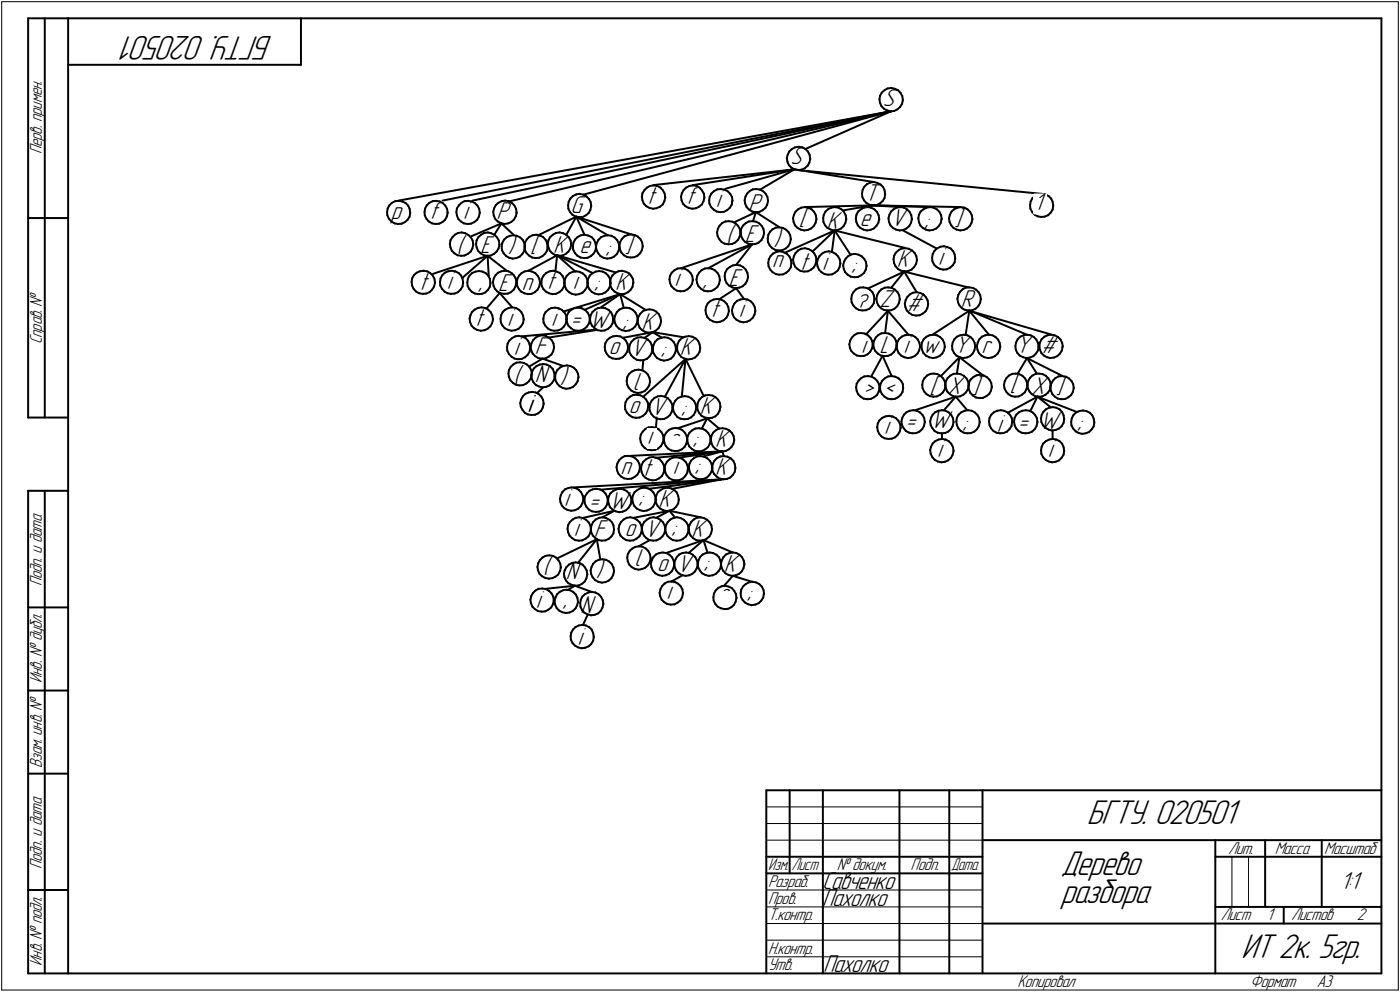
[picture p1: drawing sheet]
<svg xmlns="http://www.w3.org/2000/svg" width="421mm" height="298mm" viewBox="0 0 421 298" stroke-linecap="round" stroke-linejoin="round" font-family="sans-serif">
<defs><g id="words">
<g font-size="10.9">
<text x="82.1" y="10.7" transform="rotate(-180 82.1 10.7)">БГТУ. 020501</text>
<text x="326.8" y="247.7">БГТУ. 020501</text>
<text x="319.1" y="263">Дерево</text>
<text x="319.1" y="271.4">разбора</text>
<text x="373.2" y="287.9">ИТ 2к. 5гр.</text>
</g>
<g font-size="7.8">
<text x="265.5" y="32">S</text>
<text x="237.7" y="49.3">S</text>
<text x="117.6" y="65.9">p</text>
<text x="129.2" y="65.9">f</text>
<text x="139.3" y="65.9">i</text>
<text x="149.4" y="65.8">P</text>
<text x="171.6" y="63.9">G</text>
<text x="194.6" y="61.3">t</text>
<text x="206.4" y="61.3">f</text>
<text x="215.3" y="62.3">i</text>
<text x="225" y="63.3">P</text>
<text x="260.2" y="60.3">T</text>
<text x="310.9" y="63">1</text>
<text x="240.4" y="67.8">[</text>
<text x="248.5" y="68.8">K</text>
<text x="258.6" y="67.8">e</text>
<text x="268" y="67.8">V</text>
<text x="278" y="67.8">;</text>
<text x="287.3" y="67.8">]</text>
<text x="137.3" y="76.1">(</text>
<text x="144.4" y="76.1">E</text>
<text x="152.8" y="76.1">)</text>
<text x="159.6" y="76.1">[ K e ; ]</text>
<text x="218.4" y="72.8">( E</text>
<text x="232.7" y="73.8">)</text>
<text x="232.2" y="80.1">n</text>
<text x="240.5" y="81.1">t i</text>
<text x="256.1" y="81.1">;</text>
<text x="269.7" y="80.1">K</text>
<text x="282.2" y="79.6">i</text>
<text x="126.1" y="87.2">t</text>
<text x="134.4" y="86.9">i</text>
<text x="144" y="86.9">, E n t</text>
<text x="172.3" y="86.9">i ; K</text>
<text x="202.9" y="86.1">i</text>
<text x="211.6" y="86.1">,</text>
<text x="219.1" y="86.1">E</text>
<text x="213.7" y="95.4">t</text>
<text x="222.2" y="95.4">i</text>
<text x="257.1" y="93.4">? Z #</text>
<text x="289" y="92.4">R</text>
<text x="142.8" y="97.9">t</text>
<text x="152.6" y="97.9">i</text>
<text x="165.7" y="98.1">i = W ; K</text>
<text x="154.6" y="106.8">i F</text>
<text x="183.1" y="106.4">o V</text>
<text x="198.8" y="106.5">; K</text>
<text x="259" y="106.1">i L i w Y r</text>
<text x="305.6" y="106.1">Y #</text>
<text x="154.5" y="115">( N )</text>
<text x="190.3" y="117.2">l</text>
<text x="259.8" y="118.5">&gt; &lt;</text>
<text x="279.6" y="118.5">[ X ]</text>
<text x="303.8" y="117.8">[ X ]</text>
<text x="158.6" y="123.7">i</text>
<text x="189.2" y="124.1">o V</text>
<text x="204.8" y="124.2">; K</text>
<text x="265.9" y="130.5">i</text>
<text x="272.5" y="128.5">= W ;</text>
<text x="299.8" y="129.8">i = W</text>
<text x="324" y="128.6">;</text>
<text x="194.6" y="133.5">i</text>
<text x="199.9" y="136.1" transform="rotate(5 199.9 136.1)">^</text>
<text x="208.3" y="133.3">; K</text>
<text x="281.8" y="137.5">i</text>
<text x="315.1" y="137.5">i</text>
<text x="186.7" y="142.5">n t</text>
<text x="202.3" y="142.6">i</text>
<text x="209" y="141.6">; K</text>
<text x="169.7" y="152">i</text>
<text x="177.3" y="152.6">= W ; K</text>
<text x="172.5" y="161.1">i F</text>
<text x="187.9" y="161.1">o V ; K</text>
<text x="163.3" y="172.4">(</text>
<text x="179.3" y="173.4">)</text>
<text x="190.8" y="170.1">l o V ; K</text>
<text x="170.1" y="174.1">N</text>
<text x="200.5" y="179.9">i</text>
<text x="224.6" y="179.6">;</text>
<text x="161.2" y="182.8">i</text>
<text x="169.5" y="182.2">, N</text>
<text x="215.4" y="183.1">^</text>
<text x="173.7" y="193.9">i</text>
<text x="247.2" y="267.2">Савченко</text>
<text x="403.1" y="267.2">1:1</text>
<text x="247.2" y="272.2">Пахолко</text>
<text x="247.5" y="292.2">Пахолко</text>
</g>
<g font-size="5.4">
<text x="12.6" y="46.3" transform="rotate(-90 12.6 46.3)">Перв. примен.</text>
<text x="12.6" y="103.4" transform="rotate(-90 12.6 103.4)">Справ. №</text>
<text x="12.6" y="176.1" transform="rotate(-90 12.6 176.1)">Подп. и дата</text>
<text x="12.6" y="205.2" transform="rotate(-90 12.6 205.2)">Инв. № дубл.</text>
<text x="12.6" y="230.9" transform="rotate(-90 12.6 230.9)">Взам. инв. №</text>
<text x="369.3" y="256.6">Лит.</text>
<text x="383.4" y="256.6">Масса</text>
<text x="398.3" y="256.6">Масштаб</text>
<text x="12.6" y="261.1" transform="rotate(-90 12.6 261.1)">Подп. и дата</text>
<text x="251.6" y="261.6">№ докум.</text>
<text x="273.9" y="261.6">Подп.</text>
<text x="231" y="266.6">Разраб.</text>
<text x="231" y="271.6">Пров.</text>
<text x="231" y="276.6">Т.контр.</text>
<text x="367.1" y="276.6">Лист</text>
<text x="381" y="276.6">1</text>
<text x="388.3" y="276.6">Листов</text>
<text x="408.1" y="276.6">2</text>
<text x="231" y="286.6">Н.контр.</text>
<text x="12.6" y="290.2" transform="rotate(-90 12.6 290.2)">Инв. № подл.</text>
<text x="231" y="291.6">Утв.</text>
<text x="306" y="296.6">Копировал</text>
<text x="376" y="296.6">Формат</text>
<text x="396" y="296.6">A3</text>
</g>
<g font-size="5.3">
<text x="231.1" y="261.6">Изм.</text>
<text x="238.1" y="261.6">Лист</text>
<text x="286.1" y="261.6">Дата</text>
</g>
</g></defs>
<g fill="none" stroke="#000" stroke-width=".59">
<path d="M8.5 5.5v120zM8.5 5.5h12zM13.5 5.5v120zM20.5 5.5v287zM20.5 5.5h395zM20.5 19.5h70zM90.5 5.5v14zM415.5 5.5v287zM264.5 29.9l.2 1zM264.7 28.8l-.2 1.1zM264.7 30.9l.4 1zM265.1 31.9l.8 .8z"/>
<path d="M265.2 27.9l.8-.8zM265.2 27.9l-.5 .9zM265.9 32.7l.9 .5zM266 27.1l1-.5zM266.8 33.2l1.1 .2zM267 26.6l1.1-.2zM267.9 33.4h1zM268.1 26.4l1 .3zM268.9 33.4l1-.5zM269.1 26.7l1 .4zM269.9 32.9l.8-.7zM270.1 27.1l.7 .8z"/>
<path d="M270.8 27.9l.6 1zM271.3 31.2l-.6 1zM271.4 28.9l.1 1.1zM271.5 30.1l-.2 1.1zM271.5 30v.1zM171.5 59.7l-.5 .9zM172.3 58.9l1-.5zM172.3 58.9l-.8 .8zM173.3 58.4l1-.1zM174.3 58.3l1.1 .2zM175.4 58.5l1 .5zM175.4 58.5l92.6-25.1z"/>
<path d="M176.4 59l.7 .8zM177.1 59.8l.5 .9zM193 59.1l.2 1.1zM193.2 58.1l-.2 1zM193.8 57.1l-.6 1zM194.6 56.4l.9-.5zM194.6 56.4l-.8 .7zM195.5 55.9l1.1-.2zM196.5 55.6l42.4-4.7zM196.6 55.7l1.1 .2zM197.7 55.9l.9 .5zM198.6 56.4l.8 .8z"/>
<path d="M199.4 57.2l.5 1zM199.9 58.2l.2 1.1zM200.1 59.4l-.3 1.1zM200.1 59.3v.1zM204.8 59.1l.2 1.1zM205.1 58.1l-.3 1zM205.6 57.1l-.5 1zM206.3 56.4l1-.5zM206.3 56.4l-.7 .7zM207.3 55.9l1.1-.2zM208.4 55.7l1.1 .2zM208.4 55.6l30.5-4.7z"/>
<path d="M209.5 55.9l.9 .5zM210.4 56.4l.8 .8zM211.2 57.2l.5 1zM211.7 58.2l.1 1.1zM211.8 59.4l-.2 1.1zM211.8 59.3v.1zM213.4 59.1l-.1 1.1zM214 58.2l.8-.8zM214 58.2l-.6 .9zM214.8 57.4l.9-.5zM215.7 56.9l1.1-.1zM216.8 56.8l1 .2z"/>
<path d="M217.8 57l1.1 .5zM218.2 56.7l20.7-5.8zM218.9 57.5l.7 .8zM219.6 58.3l.5 .9zM220.1 59.2l.2 1.1zM224.2 59.1l-.3 1.1zM224.7 58.2l-.5 .9zM225.5 57.4l.9-.5zM225.5 57.4l-.8 .8zM226.4 56.9l1.1-.1zM227.5 56.8l1.1 .2zM228.6 57l.9 .5z"/>
<path d="M228.6 57l10.3-6.1zM229.5 57.5l.8 .8zM230.3 58.3l.5 .9zM230.8 59.2l.2 1.1zM236.6 47.5l.2 1.1zM236.8 48.6l.4 1zM236.9 46.5l-.3 1zM237.2 49.6l.8 .8zM237.4 45.5l.8-.7zM237.4 45.5l-.5 1zM238 50.4l.9 .5zM238.2 44.8l.9-.5z"/>
<path d="M238.9 50.9l1.1 .2zM238.9 50.9l23.8 3.8zM239.1 44.3l1.1-.2zM240 51.1l1.1-.1zM240.2 44.1l1.1 .2zM240.2 51.1l73.1 7.2zM241.1 51l1-.5zM241.3 44.3l.9 .5zM242.1 50.5l.8-.7zM242.2 44.8l.8 .8zM242.6 44.6l25.4-11.2zM243 45.6l.5 1z"/>
<path d="M243.4 48.9l-.5 .9zM243.5 46.6l.2 1zM243.7 47.8l-.3 1.1zM243.7 47.6v.2zM259.2 58.2l.1 1zM259.3 59.2l.5 1zM259.4 57.1l-.2 1.1zM259.9 56.1l-.5 1zM260.7 55.4l1-.5zM260.7 55.4l-.8 .7zM261.7 54.9l1.1-.2zM262.8 54.7l1 .2z"/>
<path d="M263.8 54.9l1 .6zM264.8 55.5l.8 .7zM265.6 56.2l.4 .9zM266 57.1l.2 1.2zM266 59.5l-.6 1zM266.2 58.4l-.2 1.1zM266.2 58.3v.1zM310.5 59.6l-.5 .9zM311.2 58.8l1.1-.4zM311.2 58.8l-.7 .8zM312.3 58.4l1.1-.1zM313.4 58.3l1 .1z"/>
<path d="M314.4 58.4l1 .5zM315.4 58.9l.7 .8zM316.1 59.7l.5 .9zM8.5 65.5h12zM116.4 63.8l.1 1zM116.5 64.8l.5 1zM116.6 62.7l-.2 1.1zM117 65.8l.7 .7zM117.1 61.7l-.5 1zM117.7 66.5l1 .6zM117.9 61l1-.5zM117.9 61l-.8 .7z"/>
<path d="M118.7 67.1l1 .2zM118.9 60.5l1.1-.1zM119.7 67.3l1.1-.1zM119.9 60.3l148.1-26.9zM120 60.4l1 .1zM120.8 67.2l1-.5zM121 60.5l1 .5zM121.8 66.7l.8-.7zM122 61l.8 .8zM122.8 61.8l.4 .9zM123.2 62.7l.2 1.1zM123.2 65.1l-.6 .9z"/>
<path d="M123.4 64l-.2 1.1zM123.4 63.8v.2zM127.7 63.8l.1 1zM127.8 64.8l.5 1zM127.8 62.7l-.1 1.1zM128.3 65.8l.6 .7zM128.4 61.7l-.6 1zM128.9 66.5l1.1 .6zM129.1 61l1-.5zM129.1 61l-.7 .7zM130 67.1l1 .2zM130.1 60.5l1-.1z"/>
<path d="M131 67.3l1.1-.1zM131.1 60.4l1.1 .1zM132.1 67.2l1-.5zM132.2 60.5l1 .5zM133.1 66.7l.8-.7zM133.1 60.3l134.9-26.9zM133.2 61l.7 .8zM133.9 61.8l.6 .9zM134.4 65.1l-.5 .9zM134.5 62.7l.1 1.1zM134.6 64l-.2 1.1zM134.6 63.8v.2z"/>
<path d="M135.3 73.3l.2 1zM135.5 72.2l-.2 1.1zM135.5 74.3l.4 1.1zM135.9 75.4l.8 .7zM136.1 71.3l-.6 .9zM136.7 76.1l.9 .6zM136.8 70.5l1-.5zM136.8 70.5l-.7 .8zM137.2 63.8l.2 1zM137.4 62.7l-.2 1.1zM137.4 64.8l.4 1zM137.6 76.7l1.1 .2z"/>
<path d="M137.8 70l1.1-.2zM137.8 65.8l.8 .7zM138 61.7l-.6 1zM138.6 66.5l.9 .6zM138.7 76.9l1-.1zM138.8 61l.9-.5zM138.8 61l-.8 .7zM138.9 69.8l1.1 .3zM139.5 67.1l1.1 .2zM139.7 60.5l1.1-.1zM139.7 76.8l1-.5zM140 70.1l.9 .5z"/>
<path d="M140.6 67.3l1-.1zM140.7 76.3l.9-.7zM140.8 60.4l1.1 .1zM140.9 70.6l.7 .8zM141.5 71.1l9.3-4zM141.6 67.2l1.1-.5zM141.6 71.4l.6 .9zM141.9 60.5l.9 .5zM142.1 74.7l-.5 .9zM142.2 72.3l.1 1.1zM142.2 60.3l125.8-26.9zM142.3 73.6l-.2 1.1z"/>
<path d="M142.3 73.4v.2zM142.7 66.7l.8-.7zM142.8 61l.8 .8zM143.2 73.3l.1 1zM143.3 72.2l-.1 1.1zM143.3 74.3l.5 1.1zM143.6 61.8l.5 .9zM143.8 75.4l.7 .7zM143.8 71.3l.9-.8zM143.8 71.3l-.5 .9zM144 65.1l-.5 .9zM144.1 62.7l.2 1.1z"/>
<path d="M144.3 64l-.3 1.1zM144.3 63.8v.2zM144.5 76.1l1 .6zM144.7 70.5l.9-.5zM145.5 76.7l1.1 .2zM145.6 70l1.1-.2zM146.6 76.9l1-.1zM146.6 76.9l.4 6zM146.6 76.9l5.8 4.5zM146.7 69.8l1 .3zM147.6 76.8l1-.5zM147.7 70.1l1.1 .5z"/>
<path d="M148.3 63.7l.2 1.1zM148.5 64.8l.4 1zM148.6 62.7l-.3 1zM148.6 76.3l.8-.7zM148.8 70.6l.7 .8zM148.9 65.8l.8 .7zM149.1 61.6l.8-.6zM149.1 61.6l-.5 1.1zM149.5 71.4l.5 .9zM149.7 66.5l.9 .6zM149.9 61l1-.5zM149.9 74.7l-.5 .9z"/>
<path d="M150 72.3l.2 1.1zM150.2 73.6l-.3 1.1zM150.2 73.4v.2zM150.6 67.1l1.1 .2zM150.8 67.1l-2.1 3.4zM150.8 67.1l3.6 3.4zM150.9 60.5l1-.2zM150.9 74.1l.1 1.1zM151 75.2l.5 .9zM151 73.1l-.1 1zM151.5 76.1l.7 .9zM151.6 72.1l.8-.8z"/>
<path d="M151.6 72.1l-.6 1zM151.7 67.3l1.1-.2zM151.9 60.3l1.1 .2zM152.2 77l1 .5zM152.4 71.3l.9-.4zM152.8 67.1l1-.4zM153 60.5l.9 .5zM153.1 60.5l114.9-27.1zM153.2 77.5l1 .2zM153.3 70.9l1.1-.2zM153.8 66.7l.8-.7zM153.9 61l.8 .7z"/>
<path d="M154.2 77.7l1.1-.1zM154.4 70.7l1 .2zM154.7 61.7l.5 1zM155.1 65l-.5 1zM155.2 62.7l.2 1.1zM155.3 77.6l1-.5zM155.4 64l-.3 1zM155.4 63.8v.2zM155.4 70.9l1.1 .5zM156.3 77.1l.8-.7zM156.5 71.4l.7 .7zM157.2 72.1l.5 1.1z"/>
<path d="M157.6 75.4l-.5 1zM157.7 73.2l.2 1zM157.7 74l.1 1zM157.8 74.4l-.2 1zM157.8 75l.5 1zM157.9 74.2l-.1 .2zM157.9 72.9l-.2 1.1zM158.3 76l.8 .8zM158.4 72l-.5 .9zM159.1 76.8l.9 .6zM159.2 71.2l1-.5zM159.2 71.2l-.8 .8z"/>
<path d="M160 77.4l1 .2zM160.2 70.7l1.1-.2zM161 77.6l1.1-.1zM161.3 70.5l1 .3zM162.1 77.5l1.1-.5zM162.2 70.5l11.1-5.4zM162.3 70.8l1 .4zM163.2 77l.7-.7zM163.3 71.2l.8 .9zM164.1 72.1l.4 .9zM164.5 73l.2 1.1zM164.5 75.4l-.6 .9z"/>
<path d="M164.7 74.3l-.2 1.1zM164.7 74.1v.2zM164.8 73.3l.1 1zM164.9 72.2l-.1 1.1zM164.9 74.3l.5 1.1zM165.4 75.4l.7 .7zM165.4 71.3l.9-.8zM165.4 71.3l-.5 .9zM166.1 76.1l.9 .6zM166.3 70.5l.9-.5zM167 76.7l1.1 .2zM167.2 70l1.1-.2z"/>
<path d="M167.6 76.7l-.6 4.7zM167.6 76.7l5.5 4.9zM167.6 76.7l10.6 5.3zM167.6 76.7l17.6 5.2zM168.1 76.9l1.1-.1zM168.3 69.8l1.1 .3zM169.2 76.8l1-.5zM169.4 70.1l.9 .5zM170.2 76.3l.7-.7zM170.3 70.6l.8 .8zM170.9 61.7v1zM170.9 62.7l.5 1.1z"/>
<path d="M171 60.6l-.1 1.1zM171.1 71.4l.5 .9zM171.4 63.8l.7 .7zM171.5 74.7l-.6 .9zM171.6 72.3l.2 1.1zM171.8 73.6l-.3 1.1zM171.8 73.4v.2zM172.1 64.5l1 .6zM172.3 74l.1 1zM172.4 75l.5 1zM172.5 72.9l-.2 1.1zM172.9 76l.7 .8z"/>
<path d="M173 72l-.5 .9zM173.1 65.1l1.1 .2zM173.3 65.1l-3 5.4zM173.3 65.1l2.5 5.4zM173.3 65.1l9.5 5.6zM173.3 65.1l16.5 5.3zM173.6 76.8l1 .6zM173.7 71.2l1.1-.5zM173.7 71.2l-.7 .8zM174.2 65.3l1.1-.1zM174.6 77.4l1 .2zM174.8 70.7l1.1-.2z"/>
<path d="M175.3 65.2l1-.5zM175.6 77.6l1.1-.1zM175.9 70.5l1 .3zM176.3 64.7l.7-.7zM176.7 77.5l1-.5zM176.9 70.8l1 .4zM177.5 63.1l-.5 .9zM177.6 60.7l.2 1.1zM177.7 77l.8-.7zM177.8 62l-.3 1.1zM177.8 61.8v.2zM177.9 71.2l.7 .9z"/>
<path d="M178.6 72.1l.5 .9zM179.1 73l.1 1.1zM179.1 75.4l-.6 .9zM179.2 74.3l-.1 1.1zM179.2 74.1v.2zM179.2 74.1l.2 1.1zM179.4 75.2l.5 .9zM179.5 73l-.3 1.1zM179.9 76.1l.7 .9zM180 72.1l-.5 .9zM180.6 77l.9 .5zM180.8 71.3l1-.4z"/>
<path d="M180.8 71.3l-.8 .8zM181.5 77.5l1.1 .2zM181.8 70.9l1-.2zM182.6 77.7l1.1-.1zM182.8 70.7l1.1 .2zM183.7 77.6l1-.5zM183.9 70.9l.9 .5zM184.7 77.1l.8-.7zM184.8 71.4l.8 .7zM185.6 72.1l.5 1.1zM186 75.4l-.5 1zM186.1 73.2l.2 1z"/>
<path d="M186.3 74.4l-.3 1zM186.3 74.2v.2zM186.3 73.8l.1 1.1zM186.4 74.9l.5 1zM186.5 72.7l-.2 1.1zM186.9 75.9l.7 .8zM187 71.8l-.5 .9zM187.6 76.7l1 .5zM187.8 71l1-.4zM187.8 71l-.8 .8zM188.6 77.2l1.1 .2zM188.8 70.6l1-.2z"/>
<path d="M189.7 77.4l1.1-.1zM189.8 70.4l1.1 .2zM190.8 77.3l.9-.4zM190.9 70.6l1 .5zM191.7 76.9l.8-.8zM191.9 71.1l.7 .8zM192.6 71.9l.5 .9zM193 75.2l-.5 .9zM193.1 72.8l.2 1.1zM193.2 60.2l.4 1zM193.3 74.1l-.3 1.1zM193.3 73.9v.2z"/>
<path d="M193.6 61.2l.8 .8zM194.4 62l.9 .5zM195.3 62.5l1.1 .2zM196.4 62.7l1-.1zM197.4 62.6l1.1-.5zM198.5 62.1l.8-.6zM199.8 60.5l-.5 1zM205 60.2l.4 1zM205.4 61.2l.8 .8zM206.2 62l.9 .5zM207.1 62.5l1.1 .2zM208.2 62.7l1.1-.1z"/>
<path d="M209.3 62.6l.9-.5zM210.2 62.1l.9-.6zM211.6 60.5l-.5 1zM213.3 60.2l.1 1zM213.4 61.2l.5 1zM213.9 62.2l.7 .8zM214.6 63l1 .6zM215.6 63.6l1 .2zM215.6 69.8l.2 1.2zM215.8 71l.5 .9zM215.9 68.7l-.3 1.1zM216.3 71.9l.7 .8z"/>
<path d="M216.4 67.8l-.5 .9zM216.6 63.8l1.1-.1zM217 72.7l.9 .5zM217.2 67.1l1-.6zM217.2 67.1l-.8 .7zM217.7 63.7l1-.5zM217.9 73.2l1.1 .2zM218.2 66.5h1zM218.7 63.2l.8-.7zM219 73.4l1.1-.1zM219.2 66.5l1.1 .1zM220 61.6l-.5 .9z"/>
<path d="M220.1 73.3l1-.4zM220.2 60.5l-.2 1.1zM220.3 60.3l-.1 .2zM220.3 66.6l.9 .5zM220.4 79.8l1.1-.2zM220.8 66.8l6.5-3zM221.1 72.9l.8-.8zM221.2 67.1l.8 .8zM221.5 79.6l1.1 .2zM222 67.9l.5 .9zM222.4 71.2l-.5 .9zM222.5 68.8l.2 1.1z"/>
<path d="M222.6 79.8l.9 .5zM222.7 70.1l-.3 1.1zM222.7 69.9v.2zM222.8 69.8l.1 1.2zM222.9 68.7l-.1 1.1zM222.9 71l.5 .9zM223.4 71.9l.7 .8zM223.4 67.8l.9-.7zM223.4 67.8l-.5 .9zM223.9 60.2l.2 1zM224.1 61.2l.4 1zM224.1 72.7l.9 .5z"/>
<path d="M224.3 67.1l.9-.6zM224.5 62.2l.8 .8zM225 73.2l1.1 .2zM225.2 66.5h1.1zM225.3 63l.9 .6zM226.1 73.4l1.1-.1zM226.2 73.4l-4.8 6.2zM226.2 63.6l1.1 .2zM226.3 66.5l1.1 .1zM227.2 73.3l1-.4zM227.3 63.8l-.8 2.7zM227.3 63.8l7.1 4.4z"/>
<path d="M227.3 63.8l1.1-.1zM227.4 66.6l.9 .5zM228.2 72.9l.8-.8zM228.3 67.1l.8 .8zM228.4 63.7l1-.5zM229.1 67.9l.5 .9zM229.4 63.2l.8-.7zM229.5 71.2l-.5 .9zM229.6 68.8l.2 1.1zM229.8 70.1l-.3 1.1zM229.8 69.9v.2zM230.7 61.6l-.5 .9z"/>
<path d="M230.9 71.7l.1 1zM231 60.5l-.3 1.1zM231 60.3v.2zM231 72.7l.5 1zM231.1 70.6l-.2 1.1zM231.1 79v1zM231.2 77.9l-.1 1.1zM231.5 73.7l.7 .8zM231.6 69.7l-.5 .9zM231.7 77l-.5 .9zM232.2 74.5l1 .6zM232.3 68.9l1-.5z"/>
<path d="M232.3 68.9l-.7 .8zM232.5 76.2l1-.5zM232.5 76.2l-.8 .8zM233.2 75.1l1 .2zM233.3 68.4l1.1-.1zM233.5 75.7l1.1-.2zM234.2 75.3l1.1-.1zM234.4 68.3l1.1 .2zM234.6 75.5l1 .3zM235.3 75.2l1-.5zM235.5 68.5l.9 .5zM235.6 75.8l1 .5z"/>
<path d="M236.1 75.9l14.9-6.6zM236.3 74.7l.8-.7zM236.4 69l.8 .8zM236.6 76.3l.8 .7zM237.2 69.8l.5 .9zM237.4 77l.4 1zM237.6 73.1l-.5 .9zM237.7 70.7l.1 1.1zM237.8 72l-.2 1.1zM237.8 71.8v.2zM237.8 78l.2 1.1zM238 79.2l-.2 1.1z"/>
<path d="M238 79.1v.1zM238.5 65.6l.2 1.1zM238.5 78.1l.2 1zM238.7 66.7l.4 1zM238.7 79.1l.4 1zM238.8 64.6l-.3 1zM238.8 77l-.3 1.1zM239.1 67.7l.8 .8zM239.3 63.6l.7-.7zM239.3 63.6l-.5 1zM239.3 76l-.5 1zM239.9 68.5l.9 .5z"/>
<path d="M240 62.9l1-.5zM240 75.3l1-.5zM240 75.3l-.7 .7zM240.8 69l1.1 .3zM241 62.4l1.1-.2zM241 74.8l1.1-.2zM241.9 69.3l1.1-.2zM242.1 62.2l20.2-.5zM242.1 62.2l1.1 .2zM242.1 74.6l1.1 .2zM243 69.1l.9-.4zM243.2 62.4l.9 .5z"/>
<path d="M243.2 74.8l.9 .6zM243.9 68.7l.9-.8zM244.1 62.9l.8 .8zM244.1 75.4l.8 .7zM244.4 75.5l6.6-6.2zM244.9 63.7l.5 1zM244.9 76.1l.5 .9zM245.3 67l-.5 .9zM245.3 79.4l-.5 .9zM245.4 64.7l.1 1.1zM245.4 77l.1 1.1zM245.5 66l-.2 1z"/>
<path d="M245.5 65.8v.2zM245.5 78.3l-.2 1.1zM245.5 78.1v.2zM245.7 79l.2 1zM246 77.9l-.3 1.1zM246.5 77l-.5 .9zM247.2 76.2l1-.5zM247.2 76.2l-.7 .8zM247.6 65.6v1.1zM247.6 66.7l.6 1zM247.7 64.6l-.1 1zM248.2 67.7l.6 .8z"/>
<path d="M248.2 75.7l1.1-.2zM248.2 63.6l.8-.7zM248.2 63.6l-.5 1zM248.8 68.5l1.1 .5zM249 62.9l1-.5zM249.3 75.5l1.1 .3zM249.9 69l1 .3zM250 62.4l1-.2zM250.4 75.8l.9 .5zM250.9 69.3l1.1-.2zM251 69.3l-.8 6.4zM251 69.3l4.8 7.2z"/>
<path d="M251 69.3l21.2 5.2zM251 62.2l1.1 .2zM251.3 76.3l.8 .7zM252 69.1l1-.4zM252.1 77l.5 1zM252.1 62.4l1 .5zM252.6 78l.1 1.1zM252.7 79.2l-.2 1.1zM252.7 79.1v.1zM253 68.7l.7-.8zM253.1 62.9l.7 .8zM253.5 63.2l8.8-1.5z"/>
<path d="M253.6 79.8l.1 1zM253.8 63.7l.5 1zM253.8 78.7l-.2 1.1zM254.3 67l-.6 .9zM254.3 64.7l.2 1.1zM254.3 77.7l-.5 1zM254.5 66l-.2 1zM254.5 65.8v.2zM255.1 77l.9-.5zM255.1 77l-.8 .7zM256 76.5l1.1-.2zM257.1 76.3l1.1 .2z"/>
<path d="M257.4 65.6l.2 1.1zM257.6 64.6l-.2 1zM257.6 66.7l.4 1zM258 67.7l.7 .8zM258.1 63.6l.8-.7zM258.1 63.6l-.5 1zM258.2 76.5l1 .5zM258.7 68.5l1 .5zM258.9 62.9l.9-.5zM259.2 77l.7 .8zM259.7 69l1.1 .3zM259.8 62.4l1.1-.2z"/>
<path d="M259.8 60.2l.7 .8zM259.9 77.8l.5 .9zM260.4 78.7l.2 1.1zM260.5 61l1 .6zM260.6 79.8v.2zM260.8 69.3l1-.2zM260.9 62.2l1.4-.5zM260.9 62.2l1.1 .2zM261.5 61.6l1.1 .1zM261.8 69.1l1-.4zM262 62.4l1 .5zM262.3 61.7l8.5 .5z"/>
<path d="M262.3 61.7l26.7 .5zM262.3 61.7l17.4 .5zM262.6 61.7l1.1-.1zM262.8 68.7l.8-.8zM263 62.9l.7 .8zM263.7 61.6l1-.5zM263.7 63.7l.5 1zM264.2 67l-.6 .9zM264.2 64.7l.2 1.1zM264.4 66l-.2 1zM264.4 65.8v.2zM264.7 61.1l.7-.6z"/>
<path d="M267.2 65.6l.2 1.1zM267.4 66.7l.4 1zM267.5 64.6l-.3 1zM267.8 67.7l.8 .8zM268 63.6l.7-.7zM268 63.6l-.5 1zM268.6 68.5l.9 .5zM268.7 78l.2 1.1zM268.7 62.9l1-.5zM268.9 76.9l-.2 1.1zM268.9 79.1l.4 .9zM269.4 75.9l.9-.7z"/>
<path d="M269.4 75.9l-.5 1zM269.5 69l1.1 .3zM269.7 62.4l1.1-.2zM270.3 75.2l.9-.5zM270.6 69.3l1.1-.2zM270.8 62.2l1.1 .2zM271.2 74.7l1.1-.1zM271.4 69.2l10.1 5.4zM271.7 69.1l.9-.4zM271.9 62.4l.9 .5zM272.3 74.6l1 .2zM272.6 68.7l.9-.8z"/>
<path d="M272.8 62.9l.8 .8zM273.3 74.8l1 .5zM273.6 63.7l.5 1zM274 67l-.5 .9zM274.1 64.7l.1 1.1zM274.2 66l-.2 1zM274.2 65.8v.2zM274.3 75.3l.8 .7zM275.1 76l.5 1zM275.5 79.3l-.6 1zM275.6 77l.2 1.1zM275.8 78.2l-.3 1.1z"/>
<path d="M275.8 78.1v.1zM276.2 65.6l.2 1.1zM276.4 64.6l-.2 1zM276.4 66.7l.4 1zM276.8 67.7l.7 .8zM276.9 63.6l.8-.7zM276.9 63.6l-.5 1zM277.5 68.5l1 .5zM277.7 62.9l.9-.5zM278.5 69l1 .3zM278.6 62.4l1.1-.2zM279.5 69.3l1.1-.2z"/>
<path d="M279.7 62.2l1.1 .2zM280.3 77.5l.1 1zM280.4 78.5l.5 1zM280.5 76.4l-.2 1.1zM280.6 69.1l1-.4zM280.8 62.4l1 .5zM280.9 79.5l.8 .8zM281 75.4l-.5 1zM281.6 68.7l.8-.8zM281.8 62.9l.7 .8zM281.8 74.7l1-.5zM281.8 74.7l-.8 .7z"/>
<path d="M282.5 63.7l.5 1zM282.8 74.2l1.1-.2zM283 67l-.6 .9zM283 64.7l.2 1.1zM283.1 66l-.1 1zM283.2 65.8l-.1 .2zM283.9 74l1 .3zM284.9 74.3l1 .4zM285.4 65.6l.2 1.1zM285.6 66.7l.5 1zM285.7 64.6l-.3 1zM285.9 74.7l.8 .8z"/>
<path d="M286.1 67.7l.7 .8zM286.2 63.6l.7-.7zM286.2 63.6l-.5 1zM286.7 75.5l.4 1zM286.8 68.5l.9 .5zM286.9 62.9l1.1-.5zM287.1 76.5l.2 1.1zM287.1 78.8l-.6 1zM287.3 77.7l-.2 1.1zM287.3 77.6v.1zM287.7 69l1.1 .3zM288 62.4l1-.2z"/>
<path d="M288.8 69.3l1.1-.2zM289 62.2l1.1 .2zM289.9 69.1l.9-.4zM290.1 62.4l.9 .5zM290.8 68.7l.9-.8zM291 62.9l.8 .8zM291.8 63.7l.5 1zM292.2 67l-.5 .9zM292.3 64.7l.1 1.1zM292.4 66l-.2 1zM292.4 65.8v.2zM309.8 61.6l.1 1.1z"/>
<path d="M309.9 62.7l.5 1zM310 60.5l-.2 1.1zM310.4 63.7l.7 .8zM311.1 64.5l1 .5zM312.1 65l1 .2zM313.1 65.2l1.1-.1zM314.2 65.1l1-.4zM316 63.9l-.8 .8zM316.6 60.6l.1 1.1zM316.6 63l-.6 .9zM316.7 61.9l-.1 1.1zM316.7 61.7v.2z"/>
<path d="M123.8 84.8l.2 1.1zM124 83.7l-.2 1.1zM124 85.9l.4 .9zM124.4 86.8l.7 .8zM124.5 82.7l.8-.7zM124.5 82.7l-.5 1zM125.1 87.6l1 .5zM125.3 82l.9-.5zM126.1 88.1l1.1 .2zM126.2 81.5l1.1-.1zM127.2 88.3l1-.1zM127.3 81.4l1.1 .1z"/>
<path d="M128.2 88.2l1-.4zM128.4 81.5l1 .5zM129.4 82l.7 .8zM130 87l-.8 .8zM130.1 82.8l.5 .9zM130.2 82.3l16.4-5.4zM130.6 86.1l-.6 .9zM130.6 83.7l.2 1.1zM130.8 85l-.2 1.1zM130.8 84.8v.2zM132.3 84.8l.1 1.1zM132.4 85.9l.5 .9z"/>
<path d="M132.5 83.7l-.2 1.1zM132.9 86.8l.8 .8zM133 82.7l-.5 1zM133.7 87.6l.9 .5zM133.8 82l1-.5zM133.8 82l-.8 .7zM134.6 88.1l1 .2zM134.8 81.5l1.1-.1zM135.6 88.3l1.1-.1zM135.9 81.4l1 .1zM136.7 88.2l1.1-.4zM136.9 81.5l1 .5z"/>
<path d="M137.9 82l.8 .8zM138.5 87l-.7 .8zM138.7 82.8l.4 .9zM139.1 83.7l.2 1.1zM139.1 86.1l-.6 .9zM139.3 83.3l7.3-6.4zM139.3 85l-.2 1.1zM139.3 84.8v.2zM140.5 84.8l.1 1.1zM140.6 85.9l.5 1zM140.7 83.7l-.2 1.1zM141.1 86.9l.8 .8z"/>
<path d="M141.2 95.8l.2 1.1zM141.2 82.8l-.5 .9zM141.4 96.9l.4 1zM141.5 94.7l-.3 1.1zM141.8 97.9l.8 .7zM141.9 87.7l.9 .5zM142 93.7l.7-.7zM142 93.7l-.5 1zM142 82l1-.4zM142 82l-.8 .8zM142.6 98.6l.9 .5zM142.7 93l1.1-.5z"/>
<path d="M142.8 88.2l1 .2zM143 81.6l1.1-.2zM143.5 99.1l1.1 .3zM143.8 92.5l1-.1zM143.8 88.4l1.1-.1zM144.1 81.4l1 .2zM144.6 99.4l1.1-.2zM144.8 92.4l1.1 .1zM144.9 88.3l1.1-.4zM145.1 81.6l1 .5zM145.7 99.2l.9-.4zM145.9 92.5l.9 .5z"/>
<path d="M146 87.9l.7-.8zM146.1 82.1l.8 .8zM146.6 98.8l.9-.8zM146.8 93l.8 .8zM146.9 82.9l.4 .9zM147.3 83.8l.2 1.1zM147.3 86.2l-.6 .9zM147.5 85.1l-.2 1.1zM147.5 84.9v.2zM147.6 93.8l.5 1zM148 97.1l-.5 .9zM148.1 94.8l.2 1.1z"/>
<path d="M148.3 96.1l-.3 1zM148.3 95.9v.2zM148.3 84.8l.1 1.1zM148.4 85.9l.4 .9zM148.5 83.7l-.2 1.1zM148.8 86.8l.8 .8zM149 82.7l-.5 1zM149.6 87.6l.9 .5zM149.8 82l1-.5zM149.8 82l-.8 .7zM150.3 88.1l-4 4.6zM150.3 88.1l3.7 4.2z"/>
<path d="M150.5 95.8l.1 1.1zM150.5 88.1l1.1 .2zM150.6 96.9l.5 1zM150.7 94.7l-.2 1.1zM150.8 81.5l1-.1zM151.1 97.9l.7 .7zM151.2 93.7l.8-.7zM151.2 93.7l-.5 1zM151.6 88.3l1.1-.1zM151.8 98.6l1 .5zM151.8 81.4l1.1 .1zM152 93l1-.5z"/>
<path d="M152.7 88.2l1-.4zM152.8 99.1l1 .3zM152.9 81.5l.9 .5zM153 92.5l1-.1zM153.7 87.8l.8-.8zM153.8 99.4l1.1-.2zM153.8 82l.8 .8zM154 92.4l1.1 .1zM154.6 82.8l.5 .9zM154.9 99.2l1.1-.4zM155 86.1l-.5 .9zM155.1 92.5l.9 .5z"/>
<path d="M155.1 83.7l.2 1.1zM155.3 85l-.3 1.1zM155.3 84.8v.2zM155.4 84.8l.1 1.1zM155.5 85.9l.5 1zM155.6 83.7l-.2 1.1zM156 98.8l.7-.8zM156 93l.8 .8zM156 86.9l.7 .7zM156.1 82.8l-.5 .9zM156.7 87.6l1 .5zM156.8 93.8l.5 1z"/>
<path d="M156.9 82l1-.5zM156.9 82l-.8 .8zM157.3 94.8l.2 1.1zM157.3 97.1l-.6 .9zM157.5 96.1l-.2 1zM157.5 95.9v.2zM157.7 88.1l1 .3zM157.9 81.5l1-.1zM158.7 88.4l1.2-.1zM158.9 81.4l8.7-4.7zM158.9 81.4l1.1 .2zM159.9 88.3l1-.5z"/>
<path d="M160 81.6l1 .4zM160.9 87.8l.7-.7zM161 82l.7 .9zM161.7 82.9l.5 .9zM162.1 86.2l-.5 .9zM162.2 83.8l.2 1.1zM162.4 85.1l-.3 1.1zM162.4 84.9v.2zM162.8 84.8l.1 1.1zM162.9 85.9l.5 1zM163 83.7l-.2 1.1zM163.4 86.9l.8 .7z"/>
<path d="M163.4 95.8l.1 1.1zM163.5 82.8l-.5 .9zM163.5 96.9l.5 1zM163.6 94.7l-.2 1.1zM164 97.9l.8 .8zM164.1 93.8l.8-.8zM164.1 93.8l-.5 .9zM164.2 87.6l.9 .5zM164.3 82l1-.5zM164.3 82l-.8 .8zM164.8 98.7l.9 .5zM164.9 93l1-.5z"/>
<path d="M165.1 88.1l1 .3zM165.3 81.5l1.1-.1zM165.7 99.2l1 .2zM165.9 92.5h1.1zM166.1 88.4l1.1-.1zM166.4 81.4l1 .2zM166.7 99.4l1.1-.1zM167 92.5l1 .1zM167.2 88.3l1-.5zM167.4 81.6l1 .4zM167.8 99.3l1-.4zM168 92.6l1 .5z"/>
<path d="M168.2 87.8l.8-.7zM168.4 82l.8 .9zM168.8 98.9l.8-.8zM169 93.1l.8 .8zM169.2 82.9l.4 .9zM169.4 93.6l17.1-5.2zM169.6 83.8l.2 1.1zM169.6 86.2l-.6 .9zM169.8 85.1l-.2 1.1zM169.8 84.9v.2zM169.8 84.9l.1 1.1zM169.8 93.9l.5 .9z"/>
<path d="M169.9 83.9l-.1 1zM169.9 86l.4 1zM170.2 97.2l-.6 .9zM170.3 94.8l.1 1.1zM170.3 87l.8 .8zM170.3 96.1l-.1 1.1zM170.3 95.8l.2 1.1zM170.4 82.9l.9-.8zM170.4 82.9l-.5 1zM170.4 95.9l-.1 .2zM170.5 94.7l-.2 1.1zM170.5 96.9l.4 1z"/>
<path d="M170.9 97.9l.8 .7zM171 93.8l.9-.8zM171 93.8l-.5 .9zM171.1 87.8l.9 .5zM171.3 82.1l.9-.4zM171.7 98.6l.9 .6zM171.9 93l.9-.5zM172 88.3l1.1 .3zM172.2 81.7l1.1-.2zM172.6 99.2l1.1 .2zM172.8 92.5h1.1zM173.1 88.6l1.1-.2z"/>
<path d="M173.3 81.5l1 .2zM173.7 99.4l1.1-.1zM173.9 92.5l1 .1zM174.2 88.4l1-.4zM174.3 81.7l1 .5zM174.8 99.3l1-.5zM174.9 92.6l1 .5zM175.2 88l.7-.8zM175.3 82.2l.8 .8zM175.8 93.1l10.7-4.7zM175.8 98.8l.7-.7zM175.9 93.1l.8 .8z"/>
<path d="M176.1 83l.5 1zM176.5 86.3l-.6 .9zM176.6 84.8l.2 1.1zM176.6 84l.2 1zM176.7 93.9l.5 .9zM176.8 85.9l.5 1.1zM176.8 85.3l-.3 1zM176.8 85v.3zM176.9 83.8l-.3 1zM177.1 97.2l-.6 .9zM177.2 94.8l.2 1.1zM177.3 87l.7 .7z"/>
<path d="M177.4 82.8l.7-.7zM177.4 82.8l-.5 1zM177.4 96.1l-.3 1.1zM177.4 95.9v.2zM177.5 95.8v1.1zM177.5 96.9l.6 1zM177.6 94.7l-.1 1.1zM178 87.7l.9 .5zM178.1 97.9l.7 .7zM178.1 82.1l1.1-.5zM178.1 93.8l.9-.8zM178.1 93.8l-.5 .9z"/>
<path d="M178.8 98.6l.9 .6zM178.9 88.2l1.1 .3zM179 93l.9-.5zM179.2 81.6l1-.2zM179.7 99.2l1.1 .2zM179.9 92.5h1.1zM180 88.5l1.1-.2zM180.2 81.4l1.1 .2zM180.8 99.4l1.1-.1zM180.8 92.3l5.7-3.9zM181 92.5l1 .1zM181.1 88.3l.9-.4z"/>
<path d="M181.3 81.6l.9 .5zM181.9 99.3l1-.5zM182 87.9l.9-.8zM182 92.6l1 .5zM182.2 82.1l.8 .8zM182.9 98.8l.7-.7zM183 82.9l.5 1zM183 93.1l.8 .8zM183.4 86.2l-.5 .9zM183.5 84.8l.1 1.1zM183.5 83.9l.1 1.1zM183.6 85.9l.5 1z"/>
<path d="M183.6 83.7l-.1 1.1zM183.6 85.2l-.2 1zM183.6 85v.2zM183.8 93.9l.4 .9zM184.1 86.9l.7 .7zM184.1 82.8l.9-.8zM184.1 82.8l-.5 .9zM184.2 94.8l.2 1.1zM184.2 97.2l-.6 .9zM184.4 96.1l-.2 1.1zM184.4 95.9v.2zM184.7 95.8l.2 1.1z"/>
<path d="M184.8 87.6l1 .5zM184.9 96.9l.4 1zM185 82l.9-.5zM185 94.8l-.3 1zM185.3 97.9l.8 .8zM185.5 93.8l-.5 1zM185.8 88.1l1 .3zM185.9 81.5l1.1-.1zM186.1 98.7l.9 .5zM186.3 93l.9-.4zM186.3 93l-.8 .8zM186.5 88.4l1 3.9z"/>
<path d="M186.5 88.4l7.8 4.8zM186.8 88.4l1.1-.1zM187 81.4l1 .2zM187 99.2l1.1 .3zM187.2 92.6l1.1-.1zM187.9 88.3l1-.5zM188 81.6l1.1 .4zM188.1 99.5l1.1-.2zM188.3 92.5l1.1 .1zM188.9 87.8l.8-.7zM189.1 82l.7 .9zM189.2 99.3l1-.4z"/>
<path d="M189.4 92.6l.9 .5zM189.8 82.9l.5 .9zM190.2 98.9l.8-.8zM190.2 86.2l-.5 .9zM190.3 83.8l.2 1.1zM190.3 93.1l.8 .8zM190.4 85.1l-.2 1.1zM190.5 84.9l-.1 .2zM191.1 93.9l.5 1zM191.5 97.2l-.5 .9zM191.6 94.9l.2 1zM191.8 96.4l.1 1.1z"/>
<path d="M191.8 96.2l-.3 1zM191.8 95.9v.3zM191.9 95.3l-.1 1.1zM191.9 97.5l.5 1zM192.4 98.5l.7 .7zM192.5 94.3l-.6 1zM193.1 99.2l1 .5zM193.3 93.6l.9-.5zM193.3 93.6l-.8 .7zM194.1 99.7l1.1 .3zM194.2 93.1l1.1-.1zM195.2 100l1-.2z"/>
<path d="M195.3 93l1.1 .1zM196.2 99.8l1-.4zM196.3 99.8l2.7 1.6zM196.3 99.8l9.3 1.5zM196.4 93.1l1 .5zM197.2 99.4l.8-.8zM197.4 93.6l.7 .8zM198.1 94.4l.5 1zM198.5 97.7l-.5 .9zM198.6 95.4l.2 1zM198.8 96.7l-.3 1zM198.8 96.4v.3z"/>
<path d="M201.3 84l.2 1zM201.5 82.9l-.2 1.1zM201.5 85l.4 1zM201.9 86l.8 .8zM202 82l.9-.8zM202 82l-.5 .9zM202.7 86.8l.9 .6zM202.9 81.2l.9-.5zM203.6 87.4l1.1 .1zM203.8 80.7l1.1-.1zM204.7 87.5h1zM204.8 80.6l21.4-7.2z"/>
<path d="M204.9 80.6l1.1 .2zM205.7 87.5l1.1-.5zM206 80.8l.9 .5zM206.8 87l.7-.7zM206.9 81.3l.8 .7zM207.7 82l.5 1zM208.1 85.3l-.6 1zM208.2 83l.2 1.1zM208.4 84.2l-.3 1.1zM208.4 84.1v.1zM209.5 84l.1 1zM209.6 85l.5 1z"/>
<path d="M209.7 82.9l-.2 1.1zM210.1 86l.7 .8zM210.2 82l-.5 .9zM210.8 86.8l1 .6zM211 81.2l1-.5zM211 81.2l-.8 .8zM211.8 87.4l1.1 .1zM212 80.7l1-.1zM212.2 93.2l.1 1.1zM212.3 92.2l-.1 1zM212.3 94.3l.5 1zM212.8 95.3l.7 .8z"/>
<path d="M212.9 91.2l.8-.8zM212.9 91.2l-.6 1zM212.9 87.5h1.1zM213 80.6l13.2-7.2zM213 80.6l1.1 .2zM213.5 96.1l1 .5zM213.7 90.4l.9-.4zM214 87.5l.9-.5zM214.1 80.8l1 .5zM214.5 96.6l1.1 .3zM214.6 90l1.1-.2zM214.9 87l.8-.7z"/>
<path d="M215.1 81.3l.7 .7zM215.6 96.9l1-.2zM215.7 89.8l1.1 .2zM215.8 82l.5 1zM216.2 85.3l-.5 1zM216.3 89.9l5.1-3.3zM216.3 83l.2 1.1zM216.5 84.2l-.3 1.1zM216.5 84.1v.1zM216.6 96.7l1-.4zM216.8 90l1 .5zM217.6 96.3l.8-.8z"/>
<path d="M217.8 90.5l.7 .8zM217.9 83l.2 1.1zM218.1 82l-.2 1zM218.1 84.1l.4 1zM218.5 91.3l.5 1zM218.5 85.1l.8 .8zM218.6 80.9l.9-.6zM218.6 80.9l-.5 1.1zM218.9 94.6l-.5 .9zM219 92.3l.2 1zM219.2 93.6l-.3 1zM219.2 93.3v.3z"/>
<path d="M219.3 85.9l.9 .5zM219.5 80.3l.9-.5zM220.1 93.2l.2 1.1zM220.2 86.4l1.1 .2zM220.3 94.3l.4 1zM220.4 92.2l-.3 1zM220.7 95.3l.8 .8zM220.9 91.2l-.5 1zM221.3 86.6l1-.2zM221.4 86.6l2.3 3.1zM221.5 96.1l.9 .5zM221.7 90.4l1-.4z"/>
<path d="M221.7 90.4l-.8 .8zM222.3 86.4l1.1-.4zM222.4 96.6l1.1 .3zM222.7 90l1-.2zM223.4 86l.8-.7zM223.5 96.9l1.1-.2zM223.5 80.3l.8 .7zM223.7 89.8l1.1 .2zM224.3 81l.5 1zM224.6 96.7l1-.4zM224.7 84.3l-.5 1zM224.8 90l.9 .5z"/>
<path d="M224.8 82l.2 1.1zM225 83.3l-.3 1zM225 83.1v.2zM225.6 96.3l.8-.8zM225.7 90.5l.8 .8zM226.5 91.3l.5 1zM226.9 94.6l-.5 .9zM227 92.3l.2 1zM227.2 93.6l-.3 1zM227.2 93.3v.3zM231.1 80l.5 1zM231.6 81l.7 .8z"/>
<path d="M232.3 81.8l1 .6zM233.3 82.4l1.1 .1zM234.4 82.5h1.1zM235.5 82.5l1-.5zM236.5 82l.7-.7zM237.8 80.3l-.6 1zM239.1 80.1l.8 .8zM239.9 80.9l.9 .5zM240.8 81.4l1.1 .2zM241.9 81.6l1.1-.1zM243 81.5l.9-.5zM243.9 81l.9-.7z"/>
<path d="M245.9 80l.4 1zM246.3 81l.8 .8zM247.1 81.8l.9 .6zM248 82.4l1.1 .1zM249.1 82.5h1.1zM250.2 82.5l.9-.5zM251.1 82l.9-.7zM252.5 80.3l-.5 1zM253.7 80.8l.5 1zM254.2 81.8l.7 .7zM254.9 82.5l1 .6zM255.9 83.1l1.1 .2z"/>
<path d="M256 89.7l.1 1.1zM256.1 90.8l.5 1zM256.2 88.6l-.2 1.1zM256.6 91.8l.8 .8zM256.7 87.7l.8-.7zM256.7 87.7l-.5 .9zM257 83.3l1.1-.1zM257.4 92.6l.9 .5zM257.5 87l1-.6zM258.1 83.2l.9-.5zM258.3 93.1l1 .2zM258.5 86.4h1.1z"/>
<path d="M259 82.7l.8-.7zM259.3 93.3l1.1-.1zM259.6 86.4l1 .1zM260.3 81.1l-.5 .9zM260.4 93.2l1.1-.4zM260.6 80l-.3 1.1zM260.6 86.5l1 .5zM261 86.7l10.9-5.1zM261.5 92.8l.7-.8zM261.6 87l.8 .8zM262.4 87.8l.4 .9zM262.8 88.7l.2 1.1z"/>
<path d="M262.8 91.1l-.6 .9zM263 90l-.2 1.1zM263 89.8v.2zM263.6 89.7l.1 1.1zM263.7 90.8l.5 1zM263.8 88.6l-.2 1.1zM264.2 91.8l.7 .8zM264.3 87.7l.8-.7zM264.3 87.7l-.5 .9zM264.9 92.6l1 .5zM265.1 87l1-.6zM265.9 93.1l1.1 .2z"/>
<path d="M266.1 86.4h1zM267 93.3l1.1-.1zM267 93.4l-6.6 7.1zM267 93.4l-.8 6.7zM267 93.4l6.1 7.1zM267.1 86.4l1.1 .1zM268.1 93.2l.9-.4zM268.2 86.5l1 .5zM269 92.8l.8-.8zM269.2 87l.7 .8zM269.3 80l.8 .9zM269.9 87.8l.5 .9z"/>
<path d="M270.1 80.9l.9 .5zM270.3 91.1l-.5 .9zM270.4 88.7l.2 1.1zM270.6 90l-.3 1.1zM270.6 89.8v.2zM271 81.4l1.1 .1zM271.9 81.6l-3.8 4.8zM271.9 81.6l3.8 6.2zM271.9 81.6l19.3 4.8zM272.1 81.5l1-.1zM272.1 91.3l.2 1zM272.3 92.3l.4 1z"/>
<path d="M272.4 90.2l-.3 1.1zM272.7 93.3l.8 .8zM272.9 89.2l-.5 1zM273.1 81.4l1.1-.4zM273.5 94.1l.9 .6zM273.6 88.5l1-.5zM273.6 88.5l-.7 .7zM274.2 81l.7-.7zM274.4 94.7l1.1 .1zM274.6 88l1.1-.2zM275.5 94.8l1.1-.1zM275.7 87.8l1.1 .3z"/>
<path d="M276.6 94.7l.9-.5zM276.8 88.1l.9 .4zM277.5 94.2l.9-.6zM277.7 88.5l.8 .8zM278.5 89.3l.5 1zM278.9 92.6l-.5 1zM279 90.3l.1 1.1zM279.1 91.5l-.2 1.1zM279.1 91.4v.1zM281.7 80.3l.9 .5zM282.6 80.8l1 .2zM283.6 81l1.1-.1z"/>
<path d="M284.7 80.9l1-.5zM285.7 80.4l.8-.6zM288 89.7l.1 1.1zM288.1 90.8l.4 1zM288.2 88.6l-.2 1.1zM288.5 91.8l.8 .8zM288.7 87.7l.8-.7zM288.7 87.7l-.5 .9zM289.3 92.6l.9 .5zM289.5 87l.9-.6zM290.2 93.1l1.1 .2zM290.4 86.4h1.1z"/>
<path d="M291.3 93.3l1.1-.1zM291.5 93.4l-1.1 7.3zM291.5 93.4l5.8 7.1zM291.5 93.3l17.4 7.3zM291.5 93.4l24.6 7.1zM291.5 86.4l1.1 .1zM292.4 93.2l1-.4zM292.6 86.5l.9 .5zM293.4 92.8l.8-.8zM293.5 87l.8 .8zM294.3 87.8l.5 .9zM294.7 91.1l-.5 .9z"/>
<path d="M294.8 88.7l.2 1.1zM295 90l-.3 1.1zM295 89.8v.2zM152.5 104.4l.1 1zM152.6 105.4l.5 1zM152.7 103.3l-.2 1.1zM152.9 112.3l.2 1zM153.1 111.2l-.2 1.1zM153.1 113.3l.4 1zM153.1 106.4l.7 .8zM153.2 102.4l.8-.8zM153.2 102.4l-.5 .9z"/>
<path d="M153.5 114.3l.8 .8zM153.6 110.2l.8-.7zM153.6 110.2l-.5 1zM153.8 107.2l1 .6zM154 101.6l.9-.5zM154.3 115.1l.9 .6zM154.4 109.5l1-.5zM154.8 107.8l1 .1zM154.9 101.1l1.1-.2zM155.2 115.7l1 .1zM155.4 109l1.1-.1zM155.8 107.9h1.1z"/>
<path d="M156 100.9l1.1 .3zM156.2 115.8l1.1-.1zM156.5 108.9l1 .2zM156.8 101.1l22.5-2zM156.9 107.9l1-.5zM157.1 101.2l1 .4zM157.2 119.1l-.5 1zM157.3 115.7l1-.5zM157.5 109.1l1 .5zM157.9 107.4l.8-.7zM158 118.4l1-.5zM158 118.4l-.8 .7z"/>
<path d="M158.1 101.6l.7 .8zM158.3 115.2l.8-.6zM158.5 109.6l.8 .7zM158.8 102.4l.5 1zM159 117.9l1-.1zM159.2 110.2l4-2.4zM159.3 110.3l.5 1zM159.3 103.4l.1 1.1zM159.3 105.7l-.6 1zM159.4 104.6l-.1 1.1zM159.4 104.5v.1zM159.6 104.2l.2 1z"/>
<path d="M159.7 113.6l-.6 1zM159.8 111.3l.1 1.1zM159.8 105.2l.4 1.1zM159.9 112.8v1.1zM159.9 112.5l-.2 1.1zM159.9 103.1l-.3 1.1zM159.9 113.9l.5 1zM159.9 112.4v.1zM160 111.8l-.1 1zM160 117.8l1.1 .1zM160.2 106.3l.8 .7zM160.4 102.2l-.5 .9z"/>
<path d="M160.4 114.9l.7 .8zM160.5 110.7l.8-.6zM160.5 110.7l-.5 1.1zM161 107l.9 .6zM161.1 115.7l1 .5zM161.1 101.4l1-.5zM161.1 101.4l-.7 .8zM161.1 117.9l1 .5zM161.3 110.1l1-.5zM161.5 118.1l1.8-1.7zM161.9 107.6l1.1 .2zM162.1 118.4l.7 .8z"/>
<path d="M162.1 116.2l1.1 .2zM162.1 100.9l1.1-.1zM162.3 109.6l1.1-.2zM162.8 119.2l.5 .9zM163 107.8l1.1-.1zM163.2 107.8l6.2 2.2zM163.2 116.4l1.1-.2zM163.2 100.8l1.1 .2zM163.4 109.4l1 .2zM164.1 107.7l.9-.5zM164.3 116.2l1-.4zM164.3 101l.9 .5z"/>
<path d="M164.4 109.6l1 .5zM165 107.2l.9-.7zM165.1 101.4l14.5-2.3zM165.2 101.5l.7 .8zM165.3 115.8l.7-.7zM165.4 110.1l.8 .7zM165.9 102.3l.6 .9zM166.2 110.8l.4 1zM166.4 105.6l-.5 .9zM166.5 103.2l.1 1.1zM166.6 111.8l.2 1.1zM166.6 114.1l-.6 1z"/>
<path d="M166.6 104.5l-.2 1.1zM166.6 104.3v.2zM166.8 113.1l-.2 1zM166.8 112.9v.2zM167 113.2v1.1zM167 114.3l.6 .9zM167.1 112.1l-.1 1.1zM167.6 115.2l.7 .9zM167.6 111.2l.9-.8zM167.6 111.2l-.5 .9zM168.3 116.1l.9 .5zM168.5 110.4l.9-.4z"/>
<path d="M169.2 116.6l1.1 .2zM169.4 110l1.1-.2zM170.3 116.8l1.1-.1zM170.5 109.8l1 .2zM171.4 116.7l1-.5zM171.5 110l1.1 .5zM172.4 116.2l.7-.7zM172.6 110.5l.7 .8zM173.3 111.3l.5 1zM173.7 114.6l-.6 .9zM173.8 112.3l.2 1zM173.9 113.5l-.2 1.1z"/>
<path d="M174 113.3l-.1 .2zM181.9 104.3l.1 1.1zM182 103.2l-.1 1.1zM182 105.4l.5 .9zM182.5 106.3l.7 .9zM182.5 102.3l.9-.8zM182.5 102.3l-.5 .9zM183.2 107.2l.9 .5zM183.4 101.5l.9-.4zM184.1 107.7l1.2 .2zM184.3 101.1l1.1-.2zM185.3 107.9l1-.1z"/>
<path d="M185.4 100.9l1.1 .2zM186.3 107.8l1-.4zM186.5 101.1l1 .5zM187.3 107.4l.7-.8zM187.4 101.5l8.9-1.7zM187.5 101.6l.7 .8zM188.2 102.4l.5 .9zM188.5 114.5l.1 1.1zM188.6 105.7l-.6 .9zM188.6 113.4l-.1 1.1zM188.6 115.6l.5 .9zM188.6 120l.9-.8z"/>
<path d="M188.6 120l-.5 .9zM188.7 103.3l.2 1.1zM188.9 104.6l-.3 1.1zM188.9 104.4v.2zM189.1 116.5l.7 .8zM189.1 112.4l.9-.7zM189.1 112.4l-.5 1zM189.2 104.7l.1 1.1zM189.3 105.8l.5 1zM189.4 103.6l-.2 1.1zM189.5 119.2l.9-.5zM189.8 106.8l.8 .7z"/>
<path d="M189.8 117.3l1 .6zM189.9 102.7l-.5 .9zM190 111.7l.9-.4zM190.4 118.7l1.1-.1zM190.6 107.5l.9 .6zM190.7 101.9l1-.5zM190.7 101.9l-.8 .8zM190.8 117.9l1.1 .2zM190.9 111.3l1.1-.2zM191.5 108.1l1 .2zM191.5 118.6l1 .2zM191.7 101.4l1.1-.1z"/>
<path d="M191.9 118.1l1-.2zM192 111.1l1 .2zM192.5 108.3l1.1-.1zM192.5 118.8l1 .5zM192.8 101.3l1 .2zM192.9 117.9l1-.4zM193 111.3l1.1 .5zM193.5 108.2l-.3 3.1zM193.5 119.2l12.7-11.3zM193.5 119.3l.8 .8zM193.6 108.2l1-.4zM193.8 101.5l1 .5z"/>
<path d="M193.9 101.5l2.4-1.7zM193.9 117.5l.7-.7zM194.1 111.8l.7 .7zM194.6 107.8l.8-.8zM194.8 102l.8 .8zM194.8 112.5l.5 1zM195.2 115.8l-.6 1zM195.3 113.5l.2 1.1zM195.5 114.7l-.3 1.1zM195.5 114.6v.1zM195.6 102.8l.4 .9zM196 103.7l.2 1.1z"/>
<path d="M196 106.1l-.6 .9zM196.2 105l-.2 1.1zM196.2 104.8v.2zM196.3 104.7l.1 1.1zM196.4 105.8l.5 1zM196.5 103.7l-.2 1zM196.8 119.6l1-.5zM196.8 119.6l-.8 .8zM196.9 106.8l.7 .8zM197 102.7l-.5 1zM197.6 107.6l1 .5zM197.8 101.9l1-.4z"/>
<path d="M197.8 101.9l-.8 .8zM197.8 119.1l1-.1zM198.6 108.1l1 .3zM198.8 101.5l1-.2zM198.8 119l1.1 .2zM199.6 108.4l1.1-.2zM199.8 101.3l1.1 .2zM199.9 119.2l.9 .4zM200.7 108.2l1.1-.4zM200.8 119.6l.8 .9zM200.9 101.5l.9 .5zM201.8 102l.8 .8z"/>
<path d="M202.5 107l-.7 .8zM202.6 102.8l.5 1zM203 106.1l-.5 .9zM203.1 103.8l.2 1zM203.3 105.1l-.3 1zM203.3 104.8v.3zM203.6 104.4l.1 1.1zM203.7 105.5l.5 .9zM203.8 103.3l-.2 1.1zM203.9 119.6l1-.4zM204.2 106.4l.7 .9zM204.3 102.4l-.5 .9z"/>
<path d="M204.9 107.3l1 .5zM204.9 119.2l1-.2zM205.1 101.6l1-.4zM205.1 101.6l-.8 .8zM205.9 107.8l1 .2zM205.9 119l1.1 .2zM206.1 101.2l1.1-.2zM206.2 107.9l-6.2 11.3zM206.2 107.9l-1.1 11.2zM206.2 107.9l5.5 11.1zM206.9 108l1.1-.1zM207 119.2l.9 .5z"/>
<path d="M207.2 101l1 .2zM207.9 119.7l.8 .8zM208 107.9l1-.5zM208.2 101.2l1 .5zM209 107.4l.8-.7zM209.2 101.7l.8 .7zM210 102.4l.4 1.1zM210.4 103.5l.2 1zM210.4 105.7l-.6 1zM210.6 104.7l-.2 1zM210.6 104.5v.2zM211.2 119.3l1-.5z"/>
<path d="M212.2 118.8l1-.1zM213.2 118.7l1.1 .2zM214.3 118.9l.9 .5zM215.2 119.4l.8 .7zM255.4 103.5l.2 1.1zM255.6 104.6l.4 .9zM255.7 102.4l-.3 1.1zM256 105.5l.8 .8zM256.2 101.4l-.5 1zM256.8 106.3l.9 .5zM257 100.7l.9-.5zM257 100.7l-.8 .7z"/>
<path d="M257.5 116.4l.1 1zM257.6 115.3l-.1 1.1zM257.6 117.4l.5 1zM257.7 106.8l1.1 .2zM257.9 100.2l1.1-.1zM258.1 118.4l.7 .8zM258.2 114.4l.8-.8zM258.2 114.4l-.6 .9zM258.8 107l1.1-.1zM258.8 119.2l1 .6zM259 100.1l1.1 .1zM259 113.6l.9-.5z"/>
<path d="M259.8 119.8l1.1 .2zM259.9 106.9l1-.4zM259.9 113.1l1.1-.1zM260.1 100.2l.9 .6zM260.9 106.5l.8-.8zM260.9 120l1-.1zM261 100.8l.8 .7zM261 113l1.1 .2zM261.8 101.5l.5 .9zM261.9 119.9l1-.5zM262.1 113.2l1 .5zM262.2 104.8l-.5 .9z"/>
<path d="M262.3 102.4l.2 1.1zM262.5 103.7l-.3 1.1zM262.5 103.5v.2zM262.6 103.5l.2 1.1zM262.8 104.6l.4 .9zM262.9 102.4l-.3 1.1zM262.9 119.4l.8-.7zM263.1 113.7l.7 .8zM263.2 105.5l.8 .8zM263.4 101.4l.8-.7zM263.4 101.4l-.5 1zM263.8 114.5l.5 .9z"/>
<path d="M264 106.3l.9 .5zM264.2 100.7l.9-.5zM264.2 117.8l-.5 .9zM264.3 115.4l.2 1.1zM264.5 116.7l-.3 1.1zM264.5 116.5v.2zM264.7 116.4l.1 1zM264.8 117.4l.5 1zM264.8 115.3l-.1 1.1zM264.9 106.8l1.1 .2zM265.1 100.2l1.1-.1zM265.3 118.4l.7 .8z"/>
<path d="M265.3 114.4l.9-.8zM265.3 114.4l-.5 .9zM265.4 106.9l-3.3 6zM265.4 106.9l2.7 6zM266 107l1.1-.1zM266 119.2l1 .6zM266.2 100.1l1.1 .1zM266.2 113.6l.9-.5zM267 119.8l1 .2zM267.1 106.9l1-.4zM267.1 113.1l1.1-.1zM267.3 100.2l.9 .6z"/>
<path d="M268 120l1.1-.1zM268.1 106.5l.8-.8zM268.2 100.8l.8 .7zM268.2 113l1 .2zM269 101.5l.5 .9zM269.1 119.9l1-.5zM269.2 113.2l1.1 .5zM269.4 104.8l-.5 .9zM269.5 102.4l.2 1.1zM269.7 104l.1 1.1zM269.7 103.7l-.3 1.1zM269.7 103.5v.2z"/>
<path d="M269.8 103l-.1 1zM269.8 105.1l.5 1zM270.1 119.4l.7-.7zM270.3 106.1l.7 .7zM270.3 113.7l.7 .8zM270.3 101.9l.9-.7zM270.3 101.9l-.5 1.1zM271 106.8l.9 .6zM271 114.5l.5 .9zM271.2 101.2l.9-.4zM271.4 117.8l-.6 .9zM271.5 115.4l.1 1.1z"/>
<path d="M271.6 116.7l-.2 1.1zM271.6 116.5v.2zM271.9 107.4l1.1 .2zM272.1 100.8l1.1-.2zM273 107.6l1.1-.2zM273.2 100.6l1.1 .2zM274.1 107.4l1-.4zM274.3 100.8l1 .5zM275.1 107l.8-.7zM275.3 101.3l.7 .7zM276 102l.5 1zM276.4 105.3l-.5 1z"/>
<path d="M276.5 103l.2 1.1zM276.7 104.3l-.3 1zM276.7 104.1v.2zM277.1 104l.2 1.1zM277.3 103l-.2 1zM277.3 105.1l.4 1zM277.4 115.7l.1 1zM277.5 116.7l.5 1zM277.5 114.6l-.1 1.1zM277.7 106.1l.8 .7zM277.8 101.9l.8-.7zM277.8 101.9l-.5 1.1z"/>
<path d="M278 117.7l.6 .7zM278 113.6l-.5 1zM278.5 106.8l.9 .6zM278.6 101.2l1-.4zM278.6 118.4l1.1 .6zM278.8 112.9l1-.5zM278.8 112.9l-.8 .7zM279.4 107.4l1.1 .2zM279.6 100.8l1.1-.2zM279.7 119l1 .2zM279.8 112.4l1-.1zM280.5 107.6l1-.2z"/>
<path d="M280.6 100.5l10.9-7.1zM280.7 100.6l1.1 .2zM280.7 119.2l1.1-.1zM280.8 112.3l1.1 .1zM281.5 107.4l1-.4zM281.8 100.8l.9 .5zM281.8 119.1l1-.5zM281.9 112.4l1 .5zM282.5 107l.9-.7zM282.7 101.3l.8 .7zM282.8 118.6l.7-.7zM282.9 112.9l.7 .8z"/>
<path d="M283.5 102l.5 1zM283.6 113.7l.5 .9zM283.9 105.3l-.5 1zM284 103l.1 1.1zM284.1 104.3l-.2 1zM284.1 104.1v.2zM284.1 114.6l.2 1.1zM284.1 117l-.6 .9zM284.3 115.7l.2 1zM284.3 115.9l-.2 1.1zM284.3 115.7v.2zM284.5 114.6l-.2 1.1z"/>
<path d="M284.5 116.7l.4 1zM284.9 117.7l.8 .7zM285 113.6l.8-.7zM285 113.6l-.5 1zM285.7 118.4l.9 .6zM285.8 112.9l1-.5zM286.3 104l.1 1.1zM286.4 105.1l.5 1zM286.5 103l-.2 1zM286.6 119l1.1 .2zM286.8 112.4l1.1-.1zM286.9 106.1l.7 .7z"/>
<path d="M287 101.9l-.5 1.1zM287.4 119.2l-3.5 4.1zM287.4 119.2l3.4 4zM287.6 106.8l1 .6zM287.7 119.2l1-.1zM287.8 101.2l1-.4zM287.8 101.2l-.8 .7zM287.9 112.3l1 .1zM288.5 107.4l-5.5 5.5zM288.5 107.4l-.7 4.9zM288.5 107.4l7.3 5.5zM288.6 107.4l1 .2z"/>
<path d="M288.7 119.1l1-.5zM288.8 100.8l1-.2zM288.9 112.4l1 .5zM289.6 107.6l1.1-.2zM289.7 118.6l.8-.7zM289.8 100.6l1.1 .2zM289.9 112.9l.8 .8zM290.7 113.7l.5 .9zM290.7 107.4l1.1-.4zM290.9 100.8l.9 .5zM291.1 117l-.6 .9zM291.2 114.6l.1 1.1z"/>
<path d="M291.3 116.1l.1 1zM291.3 115.9l-.2 1.1zM291.3 115.7v.2zM291.4 115l-.1 1.1zM291.4 117.1l.4 1zM291.8 107l.7-.7zM291.8 101.3l.8 .7zM291.8 118.1l.8 .8zM291.9 114l.9-.7zM291.9 114l-.5 1zM292.6 102l.5 1zM292.6 118.9l.9 .6z"/>
<path d="M292.8 113.3l.9-.5zM293 105.3l-.5 1zM293.1 103l.2 1.1zM293.3 104.3l-.3 1zM293.3 104.1v.2zM293.5 119.5l1.1 .1zM293.7 112.8l1.1-.2zM293.8 104l.2 1.1zM294 105.1l.4 1zM294 103l-.2 1zM294.4 106.1l.7 .7zM294.6 101.9l-.6 1.1z"/>
<path d="M294.6 119.6l1.1-.1zM294.8 112.6l1.1 .3zM295.1 106.8l1 .6zM295.3 101.2l1-.4zM295.3 101.2l-.7 .7zM295.7 119.5l1-.5zM295.9 112.9l.9 .5zM296.1 107.4l1.1 .2zM296.3 100.8l1-.2zM296.7 119l.8-.6zM296.8 113.4l.8 .7zM297.2 107.6l1.1-.2z"/>
<path d="M297.3 100.6l1.1 .2zM297.6 114.1l.5 1zM298 117.4l-.5 1zM298.1 115.1l.2 1.1zM298.3 107.4l.9-.4zM298.3 116.3l-.3 1.1zM298.3 116.2v.1zM298.4 100.8l1 .5zM299.2 107l.9-.7zM299.4 101.3l.7 .7zM300.1 102l.6 1zM300.6 105.3l-.5 1z"/>
<path d="M300.7 103l.1 1.1zM300.8 104.3l-.2 1zM300.8 104.1v.2zM301.9 115.7l.2 1zM302.1 116.7l.5 1zM302.2 114.6l-.3 1.1zM302.6 117.7l.7 .7zM302.7 113.6l.7-.7zM302.7 113.6l-.5 1zM303.3 118.4l.9 .6zM303.4 112.9l1.1-.5zM304.2 119l1.1 .2z"/>
<path d="M304.5 112.4l1-.1zM305.3 119.2l1.1-.1zM305.4 104l.1 1.1zM305.5 112.3l1.1 .1zM305.5 105.1l.5 1zM305.6 103l-.2 1zM306 106.1l.7 .7zM306.1 101.9l-.5 1.1zM306.4 119.1l.9-.5zM306.6 112.4l.9 .5zM306.7 106.8l1 .6zM306.8 101.2l1-.4z"/>
<path d="M306.8 101.2l-.7 .7zM307.3 118.6l.9-.7zM307.5 112.9l.8 .8zM307.7 107.4l1 .2zM307.8 100.8l1.1-.2zM308.3 113.7l.5 .9zM308.7 117l-.5 .9zM308.7 107.6l1.1-.2zM308.8 114.6l.1 1.1zM308.9 107.6l2.9 4.7zM308.9 107.6l-2.8 4.7zM308.9 107.6l10.5 5.3z"/>
<path d="M308.9 100.6l1.1 .2zM308.9 115.9l-.2 1.1zM308.9 115.7v.2zM309 115.7l.1 1zM309.1 116.7l.5 1zM309.2 114.6l-.2 1.1zM309.6 117.7l.7 .7zM309.7 113.6l.8-.7zM309.7 113.6l-.5 1zM309.8 107.4l1-.4zM310 100.8l.9 .5zM310.3 118.4l1 .6z"/>
<path d="M310.5 112.9l1-.5zM310.8 107l.8-.7zM310.9 101.3l.8 .7zM311.3 119l1 .2zM311.5 112.4l1-.1zM311.7 102l.5 1zM312 119.2l-2.1 4.3zM312 119.2l4.1 3.2zM312 119.2l12 4.7zM312.2 103l.1 1.1zM312.2 105.3l-.6 1zM312.3 119.2l1.1-.1z"/>
<path d="M312.3 104.3l-.1 1zM312.3 104.1v.2zM312.5 112.3l1.1 .1zM312.6 104l.2 1.1zM312.8 103l-.2 1zM312.8 105.1l.4 1zM313.2 106.1l.7 .7zM313.3 101.9l.8-.7zM313.3 101.9l-.5 1.1zM313.4 119.1l1.1-.5zM313.6 112.4l.9 .5zM313.9 106.8l1 .6z"/>
<path d="M314.1 101.2l.9-.4zM314.5 118.6l.7-.7zM314.5 112.9l.8 .8zM314.9 107.4l1 .2zM315 100.8l1.1-.2zM315.3 113.7l.5 .9zM315.8 114.6l.2 1.1zM315.8 117l-.6 .9zM315.9 116.4l.2 1zM315.9 107.6l1.1-.2zM316 115.9l-.2 1.1zM316 115.7v.2z"/>
<path d="M316.1 117.4l.4 1zM316.1 115.3l-.2 1.1zM316.1 100.6l1.1 .2zM316.5 118.4l.7 .8zM316.7 114.4l-.6 .9zM317 107.4l1-.4zM317.2 100.8l1 .5zM317.2 119.2l1 .6zM317.4 113.6l.9-.5zM317.4 113.6l-.7 .8zM318 107l.8-.7zM318.2 119.8l1.1 .2z"/>
<path d="M318.2 101.3l.7 .7zM318.3 113.1l1.1-.1zM318.9 102l.5 1zM319.3 120l1.1-.1zM319.4 105.3l-.6 1zM319.4 113l1.1 .2zM319.4 103l.2 1.1zM319.5 104.3l-.1 1zM319.6 104.1l-.1 .2zM320.4 119.9l.9-.5zM320.5 113.2l1 .5zM321.3 119.4l.9-.7z"/>
<path d="M321.5 113.7l.7 .8zM322.2 114.5l.5 .9zM322.7 117.8l-.5 .9zM322.7 115.4l.2 1.1zM322.9 116.7l-.2 1.1zM322.9 116.5v.2zM8.5 125.5h12zM156.5 121.2l.1 1.1zM156.6 122.3l.5 .9zM156.7 120.1l-.2 1.1zM157.1 123.2l.7 .8zM157.8 124l.9 .5z"/>
<path d="M158.7 124.5l1.2 .2zM159.9 124.7l1.1-.1zM161 124.6l.9-.4zM161.9 124.2l.8-.8zM163.2 122.5l-.5 .9zM163.3 120.1l.2 1.1zM163.5 121.4l-.3 1.1zM163.5 121.2v.2zM185.7 139.3l-.3 1.1zM186.2 138.3l-.5 1zM186.9 137.6l1-.5zM186.9 137.6l-.7 .7z"/>
<path d="M187.9 137.1l1.1-.1zM188 122v1zM188 123l.6 1zM188.1 120.9l-.1 1.1zM188.6 124l.7 .8zM189 137l1.1 .2zM189.3 124.8l.9 .6zM189.7 137l27.6-1.4zM190.1 137.2l.9 .5zM190.2 125.4l1.1 .2zM191 137.7l.8 .7zM191.3 125.6l1.1-.1z"/>
<path d="M191.8 138.4l.5 1zM192.3 139.4l.1 1.1zM192.4 125.5l1-.5zM192.5 131.7l.2 1.1zM192.7 130.6l-.2 1.1zM192.7 132.8l.4 1zM193 139.7l-.2 1.1zM193.1 133.8l.8 .8zM193.3 129.7l-.6 .9zM193.4 125l.7-.7zM193.5 138.8l.8-.8zM193.5 138.8l-.5 .9z"/>
<path d="M193.9 134.6l.9 .5zM194.1 128.9l.9-.5zM194.1 128.9l-.8 .8zM194.3 120.1l.5 .9zM194.3 138l.9-.5zM194.7 123.4l-.6 .9zM194.8 121l.2 1.1zM194.8 135.1l1.1 .2zM194.9 122.3l-.2 1.1zM195 122.1l-.1 .2zM195 128.4h1.1zM195.2 137.5l1.1-.2z"/>
<path d="M195.3 122.4l.1 1zM195.4 123.4l.5 1.1zM195.5 121.3l-.2 1.1zM195.9 124.5l.7 .7zM195.9 135.3l1-.1zM196 120.4l-.5 .9zM196.1 128.4l1.1 .1zM196.3 137.3l1.1 .3zM196.6 125.2l1 .6zM196.9 135.2l1.1-.4zM197.1 137.6l20.2-2zM197.2 128.5l.9 .5z"/>
<path d="M197.4 137.6l1 .4zM197.5 125.5l-.2 3zM197.6 125.8l1 .2zM198 134.8l.8-.8zM198.1 129l.8 .8zM198.4 138l.7 .9zM198.6 126l1.1-.1zM198.9 129.8l.5 .9zM199.1 138.9l.5 .9zM199.3 133.1l-.5 .9zM199.4 130.7l.2 1.1zM199.6 132l-.3 1.1z"/>
<path d="M199.6 131.8v.2zM199.6 132l.2 1.1zM199.6 139.8l.2 1.1zM199.7 125.9l1-.5zM199.8 130.9l-.2 1.1zM199.8 133.1l.4 .9zM200.1 139.7l-.2 1.1zM200.2 134l.8 .9zM200.4 130l-.6 .9zM200.6 138.8l.8-.8zM200.6 138.8l-.5 .9zM200.7 125.4l.8-.7z"/>
<path d="M201 134.9l.9 .5zM201.2 129.2l.9-.4zM201.2 129.2l-.8 .8zM201.4 138l1-.5zM201.6 120.5l.5 .9zM201.9 135.4l1.1 .2zM202 123.8l-.5 .9zM202.1 121.4l.2 1.1zM202.1 128.8l1.1-.2zM202.3 122.7l-.3 1.1zM202.3 122.5v.2zM202.4 122.4l.1 1.1z"/>
<path d="M202.4 137.5l1.1-.1zM202.5 123.5l.5 1zM202.6 121.3l-.2 1.1zM203 124.5l.7 .8zM203 135.6l1-.1zM203.1 120.4l.8-.8zM203.1 120.4l-.5 .9zM203.2 128.6l1.1 .2zM203.5 137.4l1 .2zM203.7 125.3l.9 .5zM203.9 128.7l8.8-3zM204 135.5l1.1-.5z"/>
<path d="M204.3 128.8l.9 .5zM204.4 137.5l12.9-1.9zM204.5 137.6l1 .5zM204.6 125.8l1.1 .2zM205.1 135l.8-.7zM205.2 129.3l.8 .7zM205.5 138.1l.7 .8zM205.7 126l1.1-.1zM206 130l.5 1zM206.2 138.9l.6 .9zM206.4 133.3l-.5 1zM206.5 131l.2 1.1z"/>
<path d="M206.7 132.2l-.3 1.1zM206.7 132.1v.1zM206.7 132.1l.1 1zM206.8 139.8l.1 1.1zM206.8 125.9l1-.4zM206.8 131l-.1 1.1zM206.8 133.1l.5 1zM207.3 134.1l.7 .8zM207.3 130l.9-.7zM207.3 130l-.5 1zM207.3 139.4l-.1 1.1zM207.8 125.5l.8-.8z"/>
<path d="M207.9 138.4l.8-.7zM207.9 138.4l-.6 1zM208 134.9l1 .6zM208.2 129.3l.9-.5zM208.7 120.5l.5 .9zM208.7 137.7l.9-.5zM209 135.5l1.1 .1zM209.1 123.8l-.5 .9zM209.1 128.8l1.1-.1zM209.2 121.4l.2 1.1zM209.4 122.7l-.3 1.1zM209.4 122.5v.2z"/>
<path d="M209.6 137.2l1.1-.1zM209.7 122.1l.1 1.1zM209.8 123.2l.5 .9zM209.9 121l-.2 1.1zM210.1 135.6h1zM210.2 128.7l1.1 .2zM210.3 124.1l.7 .9zM210.4 120.1l.8-.8zM210.4 120.1l-.5 .9zM210.7 137.1l1.1 .1zM211 125l1 .5zM211.1 135.6l1-.6z"/>
<path d="M211.3 128.9l1 .5zM211.6 137.2l5.7-1.6zM211.8 137.2l1 .6zM212 125.5l1 .1zM212.1 135l.8-.6zM212.3 129.4l.7 .7zM212.7 125.7l-1.6 3.1zM212.7 125.7l3.5 3.1zM212.8 137.8l.7 .7zM213 125.6h1.1zM213 130.1l.5 1zM213.4 133.4l-.5 1z"/>
<path d="M213.5 131.1l.2 1.1zM213.5 138.5l.5 .9zM213.7 132.3l-.3 1.1zM213.7 132.2v.1zM213.8 132.1l.2 1zM214 131l-.2 1.1zM214 133.1l.4 1zM214 139.4l.2 1.1zM214.1 125.6l1-.5zM214.4 134.1l.7 .8zM214.4 139.4l-.2 1.1zM214.5 130l.8-.7z"/>
<path d="M214.5 130l-.5 1zM214.9 138.4l-.5 1zM215.1 125.1l.8-.7zM215.1 134.9l1 .6zM215.3 129.3l.9-.5zM215.6 137.7l1.1-.5zM215.6 137.7l-.7 .7zM216 120.1l.5 1zM216.1 135.5l1.1 .1zM216.2 128.8l1.1-.1zM216.4 123.4l-.5 1zM216.5 121.1l.2 1.1z"/>
<path d="M216.7 122.3l-.3 1.1zM216.7 122.2v.1zM216.7 137.2l1.1-.1zM217.2 135.6h1zM217.3 135.6l.4 1.5zM217.3 128.7l1.1 .2zM217.8 137.1l1 .1zM218.2 135.6l1-.6zM218.4 128.9l1 .5zM218.8 137.2l1 .6zM219.2 135l.8-.6zM219.4 129.4l.7 .7z"/>
<path d="M219.8 137.8l.8 .7zM220.1 130.1l.5 1zM220.6 133.4l-.6 1zM220.6 138.5l.4 .9zM220.6 131.1l.2 1.1zM220.8 132.3l-.2 1.1zM220.8 132.2v.1zM221 139.4l.1 1.1zM263.8 128.4l.2 1.1zM264 127.3l-.2 1.1zM264 129.5l.4 .9zM264.4 130.4l.8 .8z"/>
<path d="M264.5 126.3l.8-.7zM264.5 126.3l-.5 1zM265.2 131.2l.9 .5zM265.3 125.6l1-.5zM266.1 131.7l1.1 .2zM266.3 125.1l1.1-.1zM267.2 131.9l1-.1zM267.4 125l1 .1zM268.2 131.8l1-.4zM268.4 125.1l1 .5zM269.2 131.4l.8-.8zM269.4 125.6l.8 .8z"/>
<path d="M270.2 126.4l.5 1zM270.6 129.7l-.6 .9zM270.7 127.4l.1 1zM270.8 128.6l-.2 1.1zM270.8 128.4v.2zM271.1 126.7l.2 1.1zM271.3 127.8l.5 .9zM271.4 125.6l-.3 1.1zM271.8 128.7l.7 .8zM271.9 124.6l-.5 1zM272.5 129.5l1 .5zM272.6 123.9l1-.5z"/>
<path d="M272.6 123.9l-.7 .7zM273.5 130l1 .2zM273.6 123.4l1.1-.1zM274.5 130.2l1.1-.1zM274.7 123.3l1.1 .1zM275.3 123.3l12.1-4.1zM275.6 130.1l.9-.4zM275.8 123.4l.9 .6zM276.5 129.7l.9-.8zM276.7 124l.8 .7zM277.5 124.7l.5 .9zM277.9 128l-.5 .9z"/>
<path d="M278 125.6l.1 1.1zM278.1 126.9l-.2 1.1zM278.1 126.7v.2zM279.7 135.3l.2 1.1zM279.7 126.7l.2 1.1zM279.9 136.4l.5 1zM279.9 127.8l.5 .9zM280 134.3l-.3 1zM280 125.6l-.3 1.1zM280.4 137.4l.7 .8zM280.4 128.7l.7 .8zM280.5 133.3l.8-.7z"/>
<path d="M280.5 133.3l-.5 1zM280.5 124.6l-.5 1zM281.1 138.2l.9 .5zM281.1 129.5l.9 .5zM281.3 132.6l1-.5zM281.3 123.9l1-.5zM281.3 123.9l-.8 .7zM282 138.7l1.1 .2zM282 130l1.1 .2zM282.3 132.1l1-.2zM282.3 123.4l1-.1zM283.1 138.9l1.1-.1z"/>
<path d="M283.1 130.2l1.1-.1zM283.3 130.3v1.6zM283.3 131.9l1.1 .2zM283.3 123.3l1.1 .1zM284.2 138.8l1-.5zM284.2 130.1l1-.4zM284.4 132.1l.9 .5zM284.4 123.4l.9 .6zM285.2 138.3l.8-.7zM285.2 129.7l.8-.8zM285.3 132.6l.8 .7zM285.3 124l.8 .7z"/>
<path d="M286.1 133.3l.5 1.1zM286.1 124.7l.5 .9zM286.5 136.7l-.5 .9zM286.5 128l-.5 .9zM286.6 134.4l.2 1zM286.6 125.6l.2 1.1zM286.8 135.6l-.3 1.1zM286.8 135.4v.2zM286.8 126.9l-.3 1.1zM286.8 126.7v.2zM287.6 126.7l.2 1.1zM287.8 125.6l-.2 1.1z"/>
<path d="M287.8 127.8l.4 .9zM288.2 128.7l.8 .8zM288.3 124.6l.8-.7zM288.3 124.6l-.5 1zM289 129.5l.9 .5zM289.1 123.9l1-.5zM289.9 130l1.1 .2zM290.1 123.4l1.1-.1zM291 130.2l1-.1zM291.2 123.3l1.1 .1zM292 130.1l1-.4zM292.3 123.4l.9 .6z"/>
<path d="M293 129.7l.9-.8zM293.2 124l.8 .7zM294 124.7l.5 .9zM294.4 128l-.5 .9zM294.5 125.6l.1 1.1zM294.6 126.9l-.2 1.1zM294.6 126.7v.2zM297.4 126.7l.2 1.1zM297.6 125.6l-.2 1.1zM297.6 127.8l.4 .9zM298 128.7l.8 .8zM298.1 124.6l.9-.7z"/>
<path d="M298.1 124.6l-.5 1zM298.8 129.5l.9 .5zM299 123.9l.9-.5zM299.7 130l1 .2zM299.9 123.4l1.1-.1zM300.7 130.2l1.1-.1zM301 123.3l1 .1zM301.8 130.1l1.1-.4zM302 123.4l1 .6zM302.9 129.7l.7-.8zM303 124l.8 .7zM303.1 124l8.9-4.8z"/>
<path d="M303.8 124.7l.5 .9zM304.2 128l-.6 .9zM304.3 125.6l.2 1.1zM304.4 126.9l-.2 1.1zM304.5 126.7l-.1 .2zM305 126.7l.1 1.1zM305.1 125.6l-.1 1.1zM305.1 127.8l.5 .9zM305.6 128.7l.7 .8zM305.6 124.6l.9-.7zM305.6 124.6l-.5 1zM306.3 129.5l1 .5z"/>
<path d="M306.5 123.9l.9-.5zM307.3 130l1.1 .2zM307.4 123.4l1.1-.1zM308.4 130.2l1-.1zM308.5 123.3l1.1 .1zM309.4 130.1l1-.4zM309.6 123.4l1 .6zM310.4 129.7l.8-.8zM310.6 124l.7 .7zM311.3 124.7l.5 .9zM311.7 128l-.5 .9zM311.8 125.6l.2 1.1z"/>
<path d="M312 126.9l-.3 1.1zM312 126.7v.2zM313.1 135.3l.1 1.1zM313.1 125.7l.1 1.1zM313.2 136.4l.5 1zM313.2 126.8l.5 1zM313.3 134.3l-.2 1zM313.3 124.7l-.2 1zM313.7 137.4l.8 .8zM313.7 127.8l.8 .8zM313.8 133.3l.7-.7zM313.8 133.3l-.5 1z"/>
<path d="M313.8 123.8l-.5 .9zM314.5 138.2l.9 .5zM314.5 128.6l.9 .5zM314.5 132.6l1.1-.5zM314.5 123l1.1-.5zM314.5 123l-.7 .8zM315.4 138.7l1 .2zM315.4 129.1l1 .3zM315.6 132.1l1.1-.2zM315.6 122.5l1.1-.2zM316.4 138.9l1.1-.1zM316.4 129.4l1.1-.2z"/>
<path d="M316.6 129.4v2.5zM316.7 131.9l1 .2zM316.7 122.3l1 .2zM317.5 138.8l1-.5zM317.5 129.2l1-.4zM317.7 132.1l1 .5zM317.7 122.5l1 .5zM318.5 138.3l.8-.7zM318.5 128.8l.8-.7zM318.7 132.6l.7 .7zM318.7 123l.7 .9zM319.4 133.3l.5 1.1z"/>
<path d="M319.4 123.9l.5 .9zM319.9 134.4l.1 1zM319.9 136.7l-.6 .9zM319.9 124.8l.1 1.1zM319.9 127.1l-.6 1zM320 135.6l-.1 1.1zM320 135.4v.2zM320 126.1l-.1 1zM320 125.9v.2zM322.2 126.7v1.1zM322.2 127.8l.5 1zM322.3 125.7l-.1 1z"/>
<path d="M322.7 128.8l.8 .8zM322.8 124.7l-.5 1zM323.5 129.6l.9 .5zM323.6 124l1-.5zM323.6 124l-.8 .7zM324.4 130.1l1.1 .3zM324.6 123.5l1.1-.1zM325.5 130.4l1.1-.2zM325.7 123.4l1 .1zM326.6 130.2l1-.4zM326.7 123.5l1 .5zM327.6 129.8l.7-.8z"/>
<path d="M327.7 124l.8 .8zM328.5 124.8l.4 1zM328.9 125.8l.2 1zM328.9 128.1l-.6 .9zM329.1 127.1l-.2 1zM329.1 126.8v.3zM8.5 147.5v145zM8.5 147.5h12zM13.5 147.5v145zM168.4 149.9l.2 1.1zM168.6 151l.4 1zM168.7 148.8l-.3 1.1z"/>
<path d="M169 152l.8 .7zM169.2 147.8l-.5 1zM169.8 152.7l.9 .5zM169.9 147.1l1-.5zM169.9 147.1l-.7 .7zM170.7 153.2l1.1 .3zM170.7 158.9l.2 1zM170.9 157.8l-.2 1.1zM170.9 159.9l.4 1.1zM170.9 146.6l1.1-.1zM171.4 156.9l.8-.8zM171.4 156.9l-.5 .9z"/>
<path d="M171.8 153.5l1.1-.2zM172 146.5l1.1 .1zM172.2 156.1l.9-.5zM172.6 146.5l45.1-2.5zM172.9 153.3l.9-.4zM173.1 146.6l.9 .6zM173.1 155.6l1.1-.2zM173.8 152.9l.9-.8zM174 147.2l.8 .7zM174.2 155.4l1.1 .3zM174.8 147.9l.5 1zM175.2 151.2l-.5 .9z"/>
<path d="M175.3 148.9l.1 1zM175.3 155.7l1 .5zM175.4 150.2l-.2 1zM175.4 149.9v.3zM175.4 155.6l9.3-2.1zM175.8 150.3l.1 1.1zM175.9 149.2l-.1 1.1zM175.9 151.4l.5 .9zM176.3 156.2l.7 .8zM176.4 152.3l.7 .9zM176.5 148.3l-.6 .9zM177 157l.5 .9z"/>
<path d="M177.1 153.2l1 .5zM177.3 147.5l.9-.4zM177.3 147.5l-.8 .8zM177.5 157.9l.2 1.1zM177.7 159.2l-.2 1.1zM177.7 159v.2zM177.7 158.9l.1 1zM177.8 159.9l.5 1.1zM177.9 157.8l-.2 1.1zM178.1 153.7l1.1 .1zM178.2 147.1l1.1-.2zM178.4 156.9l-.5 .9z"/>
<path d="M179.2 153.8h1zM179.2 156.1l1-.5zM179.2 156.1l-.8 .8zM179.3 146.9l1.1 .2zM180.2 153.8l1-.5zM180.2 155.6l1.1-.2zM180.4 147.1l1 .5zM180.7 147.2l36.1-3.1zM181.2 153.3l.8-.7zM181.2 155.4l3.5-1.9zM181.3 155.4l1 .3zM181.4 147.6l.7 .7z"/>
<path d="M182.1 148.3l.5 1.1zM182.3 155.7l1 .5zM182.5 151.6l-.5 1zM182.6 149.4l.2 1zM182.8 150.5l-.3 1.1zM182.8 150.4v.1zM182.9 150.3l.1 1.1zM183 149.3l-.1 1zM183 151.4l.5 1zM183.3 156.2l.8 .8zM183.5 152.4l.7 .8zM183.6 148.3l.8-.7z"/>
<path d="M183.6 148.3l-.6 1zM184.1 157l.4 .9zM184.2 153.2l1 .5zM184.4 147.6l.9-.5zM184.5 157.9l.2 1.1zM184.7 159.2l-.2 1.1zM184.7 159v.2zM185.2 153.7l1.1 .2zM185.3 147.1l1.1-.2zM185.4 140.4l.2 1zM185.6 141.4l.4 1zM186 142.4l.8 .8z"/>
<path d="M186 158.9l.2 1zM186.2 159.9l.4 1.1zM186.3 153.9l1-.1zM186.3 157.8l-.3 1.1zM186.4 146.9l1.1 .2zM186.8 143.2l.9 .6zM186.8 156.9l-.5 .9zM187.3 153.8l1-.5zM187.5 147.1l1 .5zM187.5 156.1l1-.5zM187.5 156.1l-.7 .8zM187.7 143.8l1.1 .1z"/>
<path d="M188.3 153.3l.8-.7zM188.5 147.6l.7 .7zM188.5 155.6l1.1-.2zM188.8 143.9l1.1-.1zM189.2 148.3l.5 1.1zM189.6 155.4l1.1 .3zM189.7 151.6l-.6 1zM189.7 149.4l.2 1.1zM189.9 143.8l.9-.5zM189.9 150.6l-.2 1zM189.9 150.5v.1zM190.2 149.9l.1 1.1z"/>
<path d="M190.3 148.9l-.1 1zM190.3 151l.5 1.1zM190.6 155.6l10.7-2.1zM190.7 155.7l.9 .5zM190.8 152.1l.7 .7zM190.8 143.3l.9-.6zM190.8 147.9l.9-.7zM190.8 147.9l-.5 1zM191.5 152.8l.9 .5zM191.6 156.2l.8 .8zM191.7 147.2l.9-.5zM192.2 141.7l-.5 1z"/>
<path d="M192.4 157l.5 .9zM192.4 140.6l-.2 1.1zM192.4 140.5v.1zM192.4 153.3l1.1 .3zM192.6 146.7l1.1-.1zM192.8 140.8l.2 1zM192.9 157.9l.1 1.1zM193 141.8l.4 1zM193 159.2l-.2 1.1zM193 159v.2zM193 158.9l.2 1zM193.2 157.8l-.2 1.1z"/>
<path d="M193.2 159.9l.4 1.1zM193.4 142.8l.7 .8zM193.5 153.6l1.1-.2zM193.7 146.6l1.1 .1zM193.7 156.9l.9-.8zM193.7 156.9l-.5 .9zM194.1 143.6l1 .5zM194.6 153.4l1-.4zM194.6 156.1l.9-.5zM194.8 146.7l.9 .5zM195.1 144.1l1.1 .3zM195.2 146.9l21.6-2.8z"/>
<path d="M195.5 155.6l1.1-.2zM195.6 153l.8-.8zM195.7 147.2l.8 .8zM196.2 144.4l1-.1zM196.5 148l.5 1zM196.6 155.4l1.1 .3zM196.9 151.3l-.5 .9zM197 149l.2 1zM197.2 144.3l1-.5zM197.2 150.3l-.3 1zM197.2 150v.3zM197.2 149.9l.1 1.1z"/>
<path d="M197.3 151l.5 1.1zM197.4 148.9l-.2 1zM197.4 155.6l3.9-2.1zM197.7 155.7l.9 .5zM197.8 152.1l.7 .7zM197.9 147.9l.8-.7zM197.9 147.9l-.5 1zM198.2 143.8l.9-.7zM198.5 152.8l1 .5zM198.6 156.2l.8 .8zM198.7 147.2l.9-.5zM199.4 157l.5 .9z"/>
<path d="M199.5 153.3l1 .3zM199.6 142.2l-.5 .9zM199.6 146.7l1.1-.1zM199.8 141.1l-.2 1.1zM199.8 140.9v.2zM199.9 140.8l.2 1.1zM199.9 157.9l.2 1.1zM200.1 141.9l.4 .9zM200.1 159.2l-.3 1.1zM200.1 159v.2zM200.1 158.9l.1 1zM200.2 159.9l.5 1.1z"/>
<path d="M200.3 157.8l-.2 1.1zM200.5 142.8l.8 .9zM200.5 153.6l1.1-.2zM200.7 146.6l1.1 .1zM200.8 156.9l-.5 .9zM201.3 143.7l.9 .5zM201.3 153.5l9.4 1.9zM201.3 153.5l1.7 2zM201.6 153.4l1-.4zM201.6 156.1l1-.5zM201.6 156.1l-.8 .8zM201.8 146.7l1 .5z"/>
<path d="M202.2 144.2l1 .2zM202.2 146.9l14.6-2.8zM202.6 153l.8-.8zM202.6 155.6l1-.2zM202.8 147.2l.7 .8zM203.2 144.4l1.1-.1zM203.5 148l.5 1zM203.6 155.4l1.1 .3zM204 149l.1 1zM204 151.3l-.6 .9zM204.1 150.3l-.1 1zM204.1 150v.3z"/>
<path d="M204.3 144.3l1-.5zM204.7 155.7l1 .5zM205.3 143.8l.8-.7zM205.7 156.2l.7 .8zM206.4 157l.5 .9zM206.7 142.2l-.6 .9zM206.8 141.1l-.1 1.1zM206.9 140.9l-.1 .2zM206.9 157.9l.2 1.1zM207.1 159.2l-.3 1.1zM207.1 159v.2zM207.1 158.9l.2 1z"/>
<path d="M207.2 140.5l.1 1.1zM207.3 159.9l.4 1.1zM207.3 141.6l.5 .9zM207.3 157.8l-.2 1.1zM207.8 142.5l.7 .8zM207.9 156.9l-.6 .9zM208.5 143.3l1 .5zM208.6 156.1l.9-.5zM208.6 156.1l-.7 .8zM209.5 143.8l1.1 .2zM209.5 155.6l1.2-.2zM210.6 144l1-.1z"/>
<path d="M210.7 155.4l1.1 .3zM211.6 143.9l1-.4zM211.8 155.7l.9 .5zM212.6 143.5l.8-.8zM212.7 156.2l.7 .8zM213.4 157l.6 .9zM214 141.8l-.6 .9zM214 157.9l.1 1.1zM214.1 159.2l-.2 1.1zM214.1 159v.2zM214.2 140.7l-.2 1.1zM214.2 140.5v.2z"/>
<path d="M214.2 140.5l.1 1.1zM214.3 141.6l.5 .9zM214.8 142.5l.8 .8zM215.6 143.3l.9 .5zM216.5 143.8l1 .2zM217.5 144l1.1-.1zM218.6 143.9l1-.4zM219.6 143.5l.8-.8zM221 141.8l-.6 .9zM221.1 140.7l-.1 1.1zM221.1 140.5v.2zM159.8 179.2l-.3 1.1z"/>
<path d="M160.3 178.2l-.5 1zM161 177.5l1-.5zM161 177.5l-.7 .7zM161.6 170.3l.2 1.1zM161.8 171.4l.4 1zM161.9 169.2l-.3 1.1zM162 177l1.1-.1zM162.2 172.4l.8 .7zM162.4 168.3l-.5 .9zM163 173.1l.9 .6zM163.1 176.9l1.1 .1zM163.2 167.6l.9-.6z"/>
<path d="M163.2 167.6l-.8 .7zM163.9 173.7l1.1 .2zM164 177l8.9-1zM164.1 167l1.1-.1zM164.2 177l.9 .5zM165 173.9l1.1-.2zM165.1 177.5l.8 .8zM165.2 166.9l1.1 .1zM165.9 178.3l.5 .9zM166.1 173.7l.9-.4zM166.3 167l.9 .6zM166.4 179.2l.1 1.1z"/>
<path d="M167 173.3l.9-.7zM167 179.6l-.2 1zM167.2 167.6l.8 .8zM167.6 167.8l11.9-5.7zM167.6 178.6l.7-.7zM167.6 178.6l-.6 1zM168 168.4l.5 .9zM168.3 177.9l1-.5zM168.4 171.6l-.5 1zM168.5 169.3l.2 1.1zM168.7 170.6l-.3 1zM168.7 170.4v.2z"/>
<path d="M169.3 177.4l1-.2zM169.6 172.5l.2 1zM169.8 173.5l.5 1zM169.8 171.4l-.2 1.1zM170.3 174.5l.6 .8zM170.3 170.4l.8-.7zM170.3 170.4l-.5 1zM170.3 177.2l1.1 .2zM170.8 177.3l2.1-1.3zM170.9 175.3l1.1 .5zM171.1 169.7l1-.5zM171.3 161l.7 .7z"/>
<path d="M171.4 177.4l1 .5zM172 175.8l1 .2zM172 161.7l1 .6zM172.1 169.2l1-.2zM172.4 177.9l.7 .7zM172.9 176l5.1 1.9zM173 176l1.1-.1zM173 162.3l1.1 .2zM173.1 169l1.1 .2zM173.1 178.6l.6 1.1zM173.7 179.7l.1 1.1zM174.1 175.9l1-.5z"/>
<path d="M174.1 162.5l1-.1zM174.2 169.2l1 .5zM175.1 175.4l.8-.6zM175.1 162.4l1-.5zM175.2 169.7l.7 .8zM175.2 179.2l.7-.6zM175.2 179.2l-.5 1.1zM175.9 170.5l.5 .9zM175.9 178.6l1.1-.5zM176.1 161.9l.9-.7zM176.4 173.8l-.5 1zM176.4 171.4l.2 1.2z"/>
<path d="M176.6 172.7l-.2 1.1zM176.6 172.6v.1zM177 178.1l1-.2zM177.5 160.3l-.5 .9zM177.6 171.4l.2 1.2zM177.8 172.6l.4 .9zM177.9 170.4l-.3 1zM178 177.9l1.1 .2zM178.2 173.5l.8 .8zM178.3 161l.8 .7zM178.4 169.4l-.5 1zM179 174.3l.9 .5z"/>
<path d="M179.1 161.7l.9 .6zM179.1 178.1l.9 .5zM179.2 168.7l.9-.5zM179.2 168.7l-.8 .7zM179.5 162.1l1 5.8zM179.5 162.1l-5.7 7.1zM179.9 174.8l1.1 .3zM180 162.3l1 .2zM180 178.6l.8 .7zM180.1 168.2l1.1-.1zM180.8 179.3l.5 1zM181 175.1l1.1-.2z"/>
<path d="M181 162.5l1.1-.1zM181.2 168.1l1.1 .1zM182.1 174.9l.9-.4zM182.1 162.4l1-.5zM182.3 168.2l.9 .5zM183 174.5l.9-.8zM183.1 161.9l.8-.7zM183.2 168.7l.8 .8zM184 169.5l.5 1zM184.4 172.8l-.5 .9zM184.5 170.5l.2 1zM184.5 160.3l-.6 .9z"/>
<path d="M184.7 171.8l-.3 1zM184.7 171.5v.3zM186.6 161l.8 .7zM187.4 161.7l.9 .6zM188.3 162.3l1.1 .2zM188.6 167.6l.2 1.1zM188.8 166.5l-.2 1.1zM188.8 168.7l.4 1zM189.2 169.7l.8 .7zM189.4 162.5l1.1-.1zM189.4 165.5l.8-.7zM189.4 165.5l-.6 1z"/>
<path d="M190 170.4l.9 .5zM190.2 164.8l.9-.5zM190.5 162.4l.9-.5zM190.9 170.9l1.1 .3zM191.1 164.3l1.1-.1zM191.4 161.9l.9-.7zM192 171.2l1-.2zM192.1 164.2l3.3-1.9zM192.2 164.2l1.1 .1zM192.8 160.3l-.5 .9zM193 171l1.1-.4zM193.3 164.3l.9 .5z"/>
<path d="M193.6 161l.8 .7zM194.1 170.6l.8-.8zM194.2 164.8l.8 .8zM194.4 161.7l.9 .6zM195 165.6l.5 1zM195.3 162.3l1.1 .2zM195.4 168.9l-.5 .9zM195.5 166.6l.2 1zM195.7 167.9l-.3 1zM195.7 167.6v.3zM195.7 169.4l.2 1.1zM195.9 170.5l.4 .9z"/>
<path d="M196 168.4l-.3 1zM196.3 171.4l.8 .9zM196.4 162.5l1-.1zM196.5 167.4l-.5 1zM197.1 172.3l.9 .5zM197.3 166.6l1-.4zM197.3 166.6l-.8 .8zM197.4 162.4l1.1-.5zM198 172.8l1.1 .3zM198.3 166.2l1-.2zM198.4 178.1l.1 1.1zM198.5 161.9l.7-.7z"/>
<path d="M198.5 179.2l.5 1zM198.6 177l-.2 1.1zM199.1 173.1l1.1-.2zM199.1 176.1l-.5 .9zM199.3 166l1.1 .2zM199.8 160.3l-.6 .9zM199.9 175.3l.9-.5zM199.9 175.3l-.8 .8zM200.2 172.9l1-.4zM200.3 166.2l11.3-3.9zM200.4 166.2l.9 .5zM200.7 161l.7 .7z"/>
<path d="M200.8 174.8h1.1zM201.2 172.5l.8-.8zM201.3 166.7l.8 .8zM201.4 161.7l1 .6zM201.9 174.8l1.1 .1zM201.9 174.8l3.3-1.9zM202.1 167.5l.5 1zM202.4 162.3l1.1 .2zM202.5 170.8l-.5 .9zM202.6 168.5l.2 1zM202.8 169.8l-.3 1zM202.8 169.5v.3z"/>
<path d="M202.8 169.4l.1 1.1zM202.9 170.5l.5 .9zM203 168.4l-.2 1zM203 174.9l1 .5zM203.4 171.4l.7 .9zM203.5 162.5l1.1-.1zM203.5 167.4l-.5 1zM204 175.4l.7 .8zM204.1 172.3l1 .5zM204.3 166.6l.9-.4zM204.3 166.6l-.8 .8zM204.6 162.4l.9-.5z"/>
<path d="M204.7 176.2l.5 .9zM205.1 172.8l1.1 .3zM205.1 179.5l-.5 .9zM205.2 166.2l1.1-.2zM205.2 177.1l.2 1.1zM205.4 178.4l-.3 1.1zM205.4 178.2v.2zM205.5 161.9l.8-.7zM206.2 173.1l1.1-.2zM206.3 166l1.1 .2zM206.8 160.3l-.5 .9zM207.2 166.1l4.4-3.8z"/>
<path d="M207.3 172.9l.9-.4zM207.4 166.2l1 .5zM207.7 161l.7 .7zM208.2 172.5l.8-.8zM208.4 166.7l.7 .8zM208.4 161.7l1 .6zM209.1 167.5l.5 1zM209.4 162.3l1.1 .2zM209.5 170.8l-.5 .9zM209.6 168.5l.2 1zM209.8 169.8l-.3 1zM209.8 169.5v.3z"/>
<path d="M209.9 169.4l.1 1.1zM210 170.5l.5 .9zM210.1 168.4l-.2 1zM210.5 162.5l1.1-.1zM210.5 171.4l.7 .9zM210.6 167.4l-.5 1zM211.2 172.3l1 .5zM211.3 166.6l1-.4zM211.3 166.6l-.7 .8zM211.6 162.4l.9-.5zM211.6 162.3l8.8 3.7zM211.6 162.3l1.2 3.7z"/>
<path d="M212.2 172.8l1 .3zM212.3 166.2l1.1-.2zM212.5 161.9l.9-.7zM213.2 173.1l1.1-.2zM213.4 166l1.1 .2zM213.9 160.3l-.5 .9zM214.3 172.9l1-.4zM214.5 166.2l1 .5zM214.5 179.5l.1 1zM214.7 178.4l-.2 1.1zM215.2 177.5l-.5 .9zM215.3 172.5l.8-.8z"/>
<path d="M215.5 166.7l.7 .8zM216 176.7l1-.5zM216 176.7l-.8 .8zM216.2 167.5l.5 1zM216.7 168.5l.1 1zM216.7 170.8l-.6 .9zM216.8 169.8l-.1 1zM216.8 169.5v.3zM216.8 169.4l.2 1.1zM217 170.5l.4 .9zM217 176.2l1-.2zM217.1 168.4l-.3 1z"/>
<path d="M217.4 171.4l.8 .9zM217.6 167.4l-.5 1zM218 176l1.1 .3zM218.2 172.3l.9 .5zM218.4 166.6l1-.4zM218.4 166.6l-.8 .8zM219.1 172.8l1.1 .3zM219.1 176.3l.9 .4zM219.4 166.2l1-.2zM220 176.7l.8 .8zM220.2 173.1l1.1-.2zM220.4 166l1.1 .2z"/>
<path d="M220.4 173.1l5.8 1.7zM220.4 173.1l-2.6 2.9zM220.8 177.5l.5 1zM221.3 172.9l.9-.4zM221.3 178.5l.2 1.1zM221.5 166.2l.9 .5zM221.5 179.7l-.3 1.1zM221.5 179.6v.1zM222.2 172.5l.9-.8zM222.4 166.7l.8 .8zM222.8 178.2v1.1zM222.8 179.3l.6 1z"/>
<path d="M222.9 177.2l-.1 1zM223.2 167.5l.5 1zM223.4 176.3l.9-.8zM223.4 176.3l-.5 .9zM223.6 170.8l-.5 .9zM223.7 168.5l.2 1zM223.9 169.8l-.3 1zM223.9 169.5v.3zM224.3 175.5l.9-.5zM225.2 175l1.1-.2zM226.3 174.8l1 .2zM227.3 175l1 .5z"/>
<path d="M228.3 175.5l.8 .8zM229.1 176.3l.5 1zM229.5 179.6l-.6 .9zM229.6 177.3l.2 1.1zM229.7 178.6l-.2 1zM229.8 178.4l-.1 .2zM8.5 182.5h12zM159.5 180.3l.2 1zM159.7 181.3l.4 1zM160.1 182.3l.8 .7zM160.9 183l.9 .6zM161.8 183.6l1.1 .2z"/>
<path d="M162.9 183.8l1.1-.1zM164 183.7l.9-.5zM164.9 183.2l.9-.7zM166.3 181.6l-.5 .9zM166.5 180.5l-.2 1.1zM166.5 180.3v.2zM166.8 180.6l.2 1.1zM167 181.7l.4 1zM167.4 182.7l.7 .8zM168.1 183.5l1 .5zM169.1 184l1.1 .2zM170.2 184.2l1.1-.1z"/>
<path d="M171.3 184.1l.9-.5zM171.6 191.2l.1 1.1zM171.7 192.3l.5 1zM171.8 190.2l-.2 1zM172.2 193.3l.8 .8zM172.2 183.6l.9-.7zM172.3 189.2l-.5 1zM173 194.1l.9 .5zM173.1 188.5l1-.5zM173.1 188.5l-.8 .7zM173.6 181.9l-.5 1zM173.8 180.9l-.2 1z"/>
<path d="M173.8 180.8v.1zM173.9 194.6l1 .2zM174.1 188l1.1-.2zM174.5 181.3l.1 1.1zM174.6 182.4l.5 1zM174.7 180.3l-.2 1zM174.9 194.8l1.1-.2zM175.1 183.4l.7 .7zM175.2 187.8l1 .2zM175.8 184.1l1 .6zM176 194.6l1-.4zM176.2 188l1 .5z"/>
<path d="M176.8 184.7l-1.5 3.1zM176.8 184.7l1 .2zM177 194.2l.8-.7zM177.2 188.5l.8 .7zM177.8 184.9l1.1-.2zM178 189.2l.4 1zM178.4 190.2l.2 1.1zM178.4 192.5l-.6 1zM178.6 191.5l-.2 1zM178.6 191.3v.2zM178.9 184.7l1-.4zM179.9 184.3l.8-.7z"/>
<path d="M181.2 182.6l-.5 1zM181.3 180.3l.1 1.1zM181.4 181.6l-.2 1zM181.4 181.4v.2zM199 180.2l.7 .7zM199.7 180.9l1 .6zM200.7 181.5l1.1 .2zM201.8 181.7l1.1-.1zM202.9 181.6l.9-.5zM203.8 181.1l.8-.7zM214.6 180.5l.5 1zM215.1 181.5l.7 .8z"/>
<path d="M215.8 182.3l1 .5zM216.8 182.8l1 .2zM217.8 183h1.1zM218.9 183l1.1-.5zM220 182.5l.7-.7zM221.2 180.8l-.5 1zM223.4 180.3l.7 .8zM224.1 181.1l.9 .5zM225 181.6l1.1 .3zM226.1 181.9l1.1-.2zM227.2 181.7l1-.4zM228.2 181.3l.7-.8z"/>
<path d="M8.5 207.5h12zM8.5 232.5h12zM230.5 237.5h185zM230.5 237.5v55zM237.5 237.5v25zM247.5 237.5v55zM270.5 237.5v55zM285.5 237.5v55zM295.5 237.5v55zM230.5 257.5h65zM295.5 252.5h120zM365.5 252.5v40z"/>
<path d="M365.5 257.5h15zM380.5 252.5v20zM380.5 257.5h35zM397.5 252.5v20zM8.5 267.5h12zM230.5 262.5h65zM295.5 277.5h70zM365.5 277.5h50zM365.5 272.5h50zM386.1 272.5v5zM8.5 292.5h12zM20.5 292.5h395z"/>
</g>
<g fill="none" stroke="#000" stroke-width=".3">
<path d="M.5 .5v297zM.5 .5h420zM420.5 .5v297zM212.7 125.7l-1.6 3.1zM230.5 247.5h65zM230.5 252.5h65zM230.5 242.5h65zM370.5 257.5v15zM375.5 257.5v15zM230.5 267.5h65zM230.5 272.5h65zM230.5 277.5h65z"/>
<path d="M.5 297.5h420zM230.5 282.5h65zM230.5 287.5h65z"/>
</g>
<g fill="#fff" stroke="#fff" stroke-width=".3">
<path d="M247.2 262.5h23.1zM247.2 262.6h23.1zM247.2 262.6h23.1zM247.2 262.7h23.1zM247.2 262.8h23.1zM247.2 262.9h23.1zM247.2 263h23.1zM247.2 263.1h23.1zM247.2 263.1h23.1zM247.2 263.2h23.1zM247.2 263.3h23.1zM247.2 263.4h23.1zM247.2 263.5h23.1zM247.2 263.6h23.1zM247.2 263.7h23.1zM247.2 263.7h23.1zM247.2 263.8h23.1zM247.2 263.9h23.1zM247.2 264h23.1zM247.2 264.1h23.1zM247.2 264.2h23.1zM247.2 264.2h23.1zM247.2 264.3h23.1zM247.2 264.4h23.1zM247.2 264.5h23.1zM247.2 264.6h23.1zM247.2 264.7h23.1zM247.2 264.8h23.1zM247.2 264.8h23.1zM247.2 264.9h23.1zM247.2 265h23.1zM247.2 265.1h23.1zM247.2 265.2h23.1zM247.2 265.3h23.1zM247.2 265.3h23.1zM247.2 265.4h23.1zM247.2 265.5h23.1zM247.2 265.6h23.1zM247.2 265.7h23.1zM247.2 265.8h23.1zM247.2 265.9h23.1zM247.2 265.9h23.1zM247.2 266h23.1zM247.2 266.1h23.1zM247.2 266.2h23.1zM247.2 266.3h23.1zM247.2 266.4h23.1zM247.2 266.4h23.1zM247.2 266.5h23.1zM247.2 266.6h23.1zM247.2 266.7h23.1zM247.2 266.8h23.1zM247.2 266.9h23.1zM247.2 267h23.1zM247.2 267h23.1zM247.2 267.1h23.1zM247.2 267.2h23.1zM247.2 267.3h23.1zM247.2 267.4h23.1zM247.2 267.5h23.1zM247.2 267.5h23.1zM247.2 267.6h23.1zM247.2 267.7h23.1zM247.2 267.8h23.1zM247.2 267.9h23.1zM247.2 268h23.1zM247.2 268.1h23.1zM247.2 268.1h23.1zM247.2 268.2h23.1zM247.2 268.3h23.1zM247.2 268.4h23.1z"/>
<path d="M247.2 267.5h20.8zM247.2 267.5h20.8zM247.2 267.6h20.8zM247.2 267.7h20.8zM247.2 267.8h20.8zM247.2 267.9h20.8zM247.2 268h20.8zM247.2 268.1h20.8zM247.2 268.1h20.8zM247.2 268.2h20.8zM247.2 268.3h20.8zM247.2 268.4h20.8zM247.2 268.5h20.8zM247.2 268.6h20.8zM247.2 268.6h20.8zM247.2 268.7h20.8zM247.2 268.8h20.8zM247.2 268.9h20.8zM247.2 269h20.8zM247.2 269.1h20.8zM247.2 269.2h20.8zM247.2 269.2h20.8zM247.2 269.3h20.8zM247.2 269.4h20.8zM247.2 269.5h20.8zM247.2 269.6h20.8zM247.2 269.7h20.8zM247.2 269.7h20.8zM247.2 269.8h20.8zM247.2 269.9h20.8zM247.2 270h20.8zM247.2 270.1h20.8zM247.2 270.2h20.8zM247.2 270.3h20.8zM247.2 270.3h20.8zM247.2 270.4h20.8zM247.2 270.5h20.8zM247.2 270.6h20.8zM247.2 270.7h20.8zM247.2 270.8h20.8zM247.2 270.8h20.8zM247.2 270.9h20.8zM247.2 271h20.8zM247.2 271.1h20.8zM247.2 271.2h20.8zM247.2 271.3h20.8zM247.2 271.4h20.8zM247.2 271.4h20.8zM247.2 271.5h20.8zM247.2 271.6h20.8zM247.2 271.7h20.8zM247.2 271.8h20.8zM247.2 271.9h20.8zM247.2 271.9h20.8zM247.2 272h20.8zM247.2 272.1h20.8zM247.2 272.2h20.8zM247.2 272.3h20.8zM247.2 272.4h20.8zM247.2 272.5h20.8zM247.2 272.5h20.8zM247.2 272.6h20.8zM247.2 272.7h20.8zM247.2 272.8h20.8zM247.2 272.9h20.8zM247.2 273h20.8zM247.2 273h20.8zM247.2 273.1h20.8zM247.2 273.2h20.8zM247.2 273.3h20.8zM247.2 273.4h20.8z"/>
<path d="M247.6 287.4h20.7zM247.6 287.5h20.7zM247.6 287.6h20.7zM247.6 287.7h20.7zM247.6 287.8h20.7zM247.6 287.9h20.7zM247.6 288h20.7zM247.6 288h20.7zM247.6 288.1h20.7zM247.6 288.2h20.7zM247.6 288.3h20.7zM247.6 288.4h20.7zM247.6 288.5h20.7zM247.6 288.5h20.7zM247.6 288.6h20.7zM247.6 288.7h20.7zM247.6 288.8h20.7zM247.6 288.9h20.7zM247.6 289h20.7zM247.6 289.1h20.7zM247.6 289.1h20.7zM247.6 289.2h20.7zM247.6 289.3h20.7zM247.6 289.4h20.7zM247.6 289.5h20.7zM247.6 289.6h20.7zM247.6 289.6h20.7zM247.6 289.7h20.7zM247.6 289.8h20.7zM247.6 289.9h20.7zM247.6 290h20.7zM247.6 290.1h20.7zM247.6 290.2h20.7zM247.6 290.2h20.7zM247.6 290.3h20.7zM247.6 290.4h20.7zM247.6 290.5h20.7zM247.6 290.6h20.7zM247.6 290.7h20.7zM247.6 290.7h20.7zM247.6 290.8h20.7zM247.6 290.9h20.7zM247.6 291h20.7zM247.6 291.1h20.7zM247.6 291.2h20.7zM247.6 291.3h20.7zM247.6 291.3h20.7zM247.6 291.4h20.7zM247.6 291.5h20.7zM247.6 291.6h20.7zM247.6 291.7h20.7zM247.6 291.8h20.7zM247.6 291.8h20.7zM247.6 291.9h20.7zM247.6 292h20.7zM247.6 292.1h20.7zM247.6 292.2h20.7zM247.6 292.3h20.7zM247.6 292.4h20.7zM247.6 292.4h20.7zM247.6 292.5h20.7zM247.6 292.6h20.7zM247.6 292.7h20.7zM247.6 292.8h20.7zM247.6 292.9h20.7zM247.6 292.9h20.7zM247.6 293h20.7zM247.6 293.1h20.7zM247.6 293.2h20.7zM247.6 293.3h20.7zM247.6 293.4h20.7z"/>
<path d="M373.2 281.3h35.4zM373.2 281.4h35.4zM373.2 281.5h35.4zM373.2 281.6h35.4zM373.2 281.7h35.4zM373.2 281.8h35.4zM373.2 281.9h35.4zM373.2 281.9h35.4zM373.2 282h35.4zM373.2 282.1h35.4zM373.2 282.2h35.4zM373.2 282.3h35.4zM373.2 282.4h35.4zM373.2 282.4h35.4zM373.2 282.5h35.4zM373.2 282.6h35.4zM373.2 282.7h35.4zM373.2 282.8h35.4zM373.2 282.9h35.4zM373.2 283h35.4zM373.2 283h35.4zM373.2 283.1h35.4zM373.2 283.2h35.4zM373.2 283.3h35.4zM373.2 283.4h35.4zM373.2 283.5h35.4zM373.2 283.5h35.4zM373.2 283.6h35.4zM373.2 283.7h35.4zM373.2 283.8h35.4zM373.2 283.9h35.4zM373.2 284h35.4zM373.2 284.1h35.4zM373.2 284.1h35.4zM373.2 284.2h35.4zM373.2 284.3h35.4zM373.2 284.4h35.4zM373.2 284.5h35.4zM373.2 284.6h35.4zM373.2 284.6h35.4zM373.2 284.7h35.4zM373.2 284.8h35.4zM373.2 284.9h35.4zM373.2 285h35.4zM373.2 285.1h35.4zM373.2 285.2h35.4zM373.2 285.2h35.4zM373.2 285.3h35.4zM373.2 285.4h35.4zM373.2 285.5h35.4zM373.2 285.6h35.4zM373.2 285.7h35.4zM373.2 285.7h35.4zM373.2 285.8h35.4zM373.2 285.9h35.4zM373.2 286h35.4zM373.2 286.1h35.4zM373.2 286.2h35.4zM373.2 286.3h35.4zM373.2 286.3h35.4zM373.2 286.4h35.4zM373.2 286.5h35.4zM373.2 286.6h35.4zM373.2 286.7h35.4zM373.2 286.8h35.4zM373.2 286.9h35.4zM373.2 286.9h35.4zM373.2 287h35.4zM373.2 287.1h35.4zM373.2 287.2h35.4zM373.2 287.3h35.4zM373.2 287.4h35.4zM373.2 287.4h35.4zM373.2 287.5h35.4zM373.2 287.6h35.4zM373.2 287.7h35.4zM373.2 287.8h35.4zM373.2 287.9h35.4zM373.2 288h35.4zM373.2 288h35.4zM373.2 288.1h35.4zM373.2 288.2h35.4zM373.2 288.3h35.4zM373.2 288.4h35.4zM373.2 288.5h35.4zM373.2 288.5h35.4zM373.2 288.6h35.4zM373.2 288.7h35.4zM373.2 288.8h35.4zM373.2 288.9h35.4zM373.2 289h35.4zM373.2 289.1h35.4zM373.2 289.1h35.4zM373.2 289.2h35.4zM373.2 289.3h35.4zM373.2 289.4h35.4zM373.2 289.5h35.4zM373.2 289.6h35.4zM373.2 289.6h35.4z"/>
<path d="M319.1 256.4h25.7zM319.1 256.5h25.7zM319.1 256.5h25.7zM319.1 256.6h25.7zM319.1 256.7h25.7zM319.1 256.8h25.7zM319.1 256.9h25.7zM319.1 257h25.7zM319.1 257h25.7zM319.1 257.1h25.7zM319.1 257.2h25.7zM319.1 257.3h25.7zM319.1 257.4h25.7zM319.1 257.5h25.7zM319.1 257.6h25.7zM319.1 257.6h25.7zM319.1 257.7h25.7zM319.1 257.8h25.7zM319.1 257.9h25.7zM319.1 258h25.7zM319.1 258.1h25.7zM319.1 258.1h25.7zM319.1 258.2h25.7zM319.1 258.3h25.7zM319.1 258.4h25.7zM319.1 258.5h25.7zM319.1 258.6h25.7zM319.1 258.7h25.7zM319.1 258.7h25.7zM319.1 258.8h25.7zM319.1 258.9h25.7zM319.1 259h25.7zM319.1 259.1h25.7zM319.1 259.2h25.7zM319.1 259.2h25.7zM319.1 259.3h25.7zM319.1 259.4h25.7zM319.1 259.5h25.7zM319.1 259.6h25.7zM319.1 259.7h25.7zM319.1 259.8h25.7zM319.1 259.8h25.7zM319.1 259.9h25.7zM319.1 260h25.7zM319.1 260.1h25.7zM319.1 260.2h25.7zM319.1 260.3h25.7zM319.1 260.3h25.7zM319.1 260.4h25.7zM319.1 260.5h25.7zM319.1 260.6h25.7zM319.1 260.7h25.7zM319.1 260.8h25.7zM319.1 260.9h25.7zM319.1 260.9h25.7zM319.1 261h25.7zM319.1 261.1h25.7zM319.1 261.2h25.7zM319.1 261.3h25.7zM319.1 261.4h25.7zM319.1 261.5h25.7zM319.1 261.5h25.7zM319.1 261.6h25.7zM319.1 261.7h25.7zM319.1 261.8h25.7zM319.1 261.9h25.7zM319.1 262h25.7zM319.1 262h25.7zM319.1 262.1h25.7zM319.1 262.2h25.7zM319.1 262.3h25.7zM319.1 262.4h25.7zM319.1 262.5h25.7zM319.1 262.6h25.7zM319.1 262.6h25.7zM319.1 262.7h25.7zM319.1 262.8h25.7zM319.1 262.9h25.7zM319.1 263h25.7zM319.1 263.1h25.7zM319.1 263.1h25.7zM319.1 263.2h25.7zM319.1 263.3h25.7zM319.1 263.4h25.7zM319.1 263.5h25.7zM319.1 263.6h25.7zM319.1 263.7h25.7zM319.1 263.7h25.7zM319.1 263.8h25.7zM319.1 263.9h25.7zM319.1 264h25.7zM319.1 264.1h25.7zM319.1 264.2h25.7zM319.1 264.2h25.7zM319.1 264.3h25.7zM319.1 264.4h25.7zM319.1 264.5h25.7zM319.1 264.6h25.7zM319.1 264.7h25.7zM319.1 264.8h25.7z"/>
<path d="M319.1 264.8h28.3zM319.1 264.9h28.3zM319.1 265h28.3zM319.1 265.1h28.3zM319.1 265.2h28.3zM319.1 265.3h28.3zM319.1 265.3h28.3zM319.1 265.4h28.3zM319.1 265.5h28.3zM319.1 265.6h28.3zM319.1 265.7h28.3zM319.1 265.8h28.3zM319.1 265.9h28.3zM319.1 265.9h28.3zM319.1 266h28.3zM319.1 266.1h28.3zM319.1 266.2h28.3zM319.1 266.3h28.3zM319.1 266.4h28.3zM319.1 266.4h28.3zM319.1 266.5h28.3zM319.1 266.6h28.3zM319.1 266.7h28.3zM319.1 266.8h28.3zM319.1 266.9h28.3zM319.1 267h28.3zM319.1 267h28.3zM319.1 267.1h28.3zM319.1 267.2h28.3zM319.1 267.3h28.3zM319.1 267.4h28.3zM319.1 267.5h28.3zM319.1 267.5h28.3zM319.1 267.6h28.3zM319.1 267.7h28.3zM319.1 267.8h28.3zM319.1 267.9h28.3zM319.1 268h28.3zM319.1 268.1h28.3zM319.1 268.1h28.3zM319.1 268.2h28.3zM319.1 268.3h28.3zM319.1 268.4h28.3zM319.1 268.5h28.3zM319.1 268.6h28.3zM319.1 268.6h28.3zM319.1 268.7h28.3zM319.1 268.8h28.3zM319.1 268.9h28.3zM319.1 269h28.3zM319.1 269.1h28.3zM319.1 269.2h28.3zM319.1 269.2h28.3zM319.1 269.3h28.3zM319.1 269.4h28.3zM319.1 269.5h28.3zM319.1 269.6h28.3zM319.1 269.7h28.3zM319.1 269.7h28.3zM319.1 269.8h28.3zM319.1 269.9h28.3zM319.1 270h28.3zM319.1 270.1h28.3zM319.1 270.2h28.3zM319.1 270.3h28.3zM319.1 270.3h28.3zM319.1 270.4h28.3zM319.1 270.5h28.3zM319.1 270.6h28.3zM319.1 270.7h28.3zM319.1 270.8h28.3zM319.1 270.8h28.3zM319.1 270.9h28.3zM319.1 271h28.3zM319.1 271.1h28.3zM319.1 271.2h28.3zM319.1 271.3h28.3zM319.1 271.4h28.3zM319.1 271.4h28.3zM319.1 271.5h28.3zM319.1 271.6h28.3zM319.1 271.7h28.3zM319.1 271.8h28.3zM319.1 271.9h28.3zM319.1 271.9h28.3zM319.1 272h28.3zM319.1 272.1h28.3zM319.1 272.2h28.3zM319.1 272.3h28.3zM319.1 272.4h28.3zM319.1 272.5h28.3zM319.1 272.5h28.3zM319.1 272.6h28.3zM319.1 272.7h28.3zM319.1 272.8h28.3zM319.1 272.9h28.3zM319.1 273h28.3zM319.1 273h28.3zM319.1 273.1h28.3z"/>
<path d="M326.8 241h46.5zM326.8 241.1h46.5zM326.8 241.2h46.5zM326.8 241.3h46.5zM326.8 241.4h46.5zM326.8 241.5h46.5zM326.8 241.6h46.5zM326.8 241.6h46.5zM326.8 241.7h46.5zM326.8 241.8h46.5zM326.8 241.9h46.5zM326.8 242h46.5zM326.8 242.1h46.5zM326.8 242.1h46.5zM326.8 242.2h46.5zM326.8 242.3h46.5zM326.8 242.4h46.5zM326.8 242.5h46.5zM326.8 242.6h46.5zM326.8 242.7h46.5zM326.8 242.7h46.5zM326.8 242.8h46.5zM326.8 242.9h46.5zM326.8 243h46.5zM326.8 243.1h46.5zM326.8 243.2h46.5zM326.8 243.2h46.5zM326.8 243.3h46.5zM326.8 243.4h46.5zM326.8 243.5h46.5zM326.8 243.6h46.5zM326.8 243.7h46.5zM326.8 243.8h46.5zM326.8 243.8h46.5zM326.8 243.9h46.5zM326.8 244h46.5zM326.8 244.1h46.5zM326.8 244.2h46.5zM326.8 244.3h46.5zM326.8 244.3h46.5zM326.8 244.4h46.5zM326.8 244.5h46.5zM326.8 244.6h46.5zM326.8 244.7h46.5zM326.8 244.8h46.5zM326.8 244.9h46.5zM326.8 244.9h46.5zM326.8 245h46.5zM326.8 245.1h46.5zM326.8 245.2h46.5zM326.8 245.3h46.5zM326.8 245.4h46.5zM326.8 245.4h46.5zM326.8 245.5h46.5zM326.8 245.6h46.5zM326.8 245.7h46.5zM326.8 245.8h46.5zM326.8 245.9h46.5zM326.8 246h46.5zM326.8 246h46.5zM326.8 246.1h46.5zM326.8 246.2h46.5zM326.8 246.3h46.5zM326.8 246.4h46.5zM326.8 246.5h46.5zM326.8 246.5h46.5zM326.8 246.6h46.5zM326.8 246.7h46.5zM326.8 246.8h46.5zM326.8 246.9h46.5zM326.8 247h46.5zM326.8 247.1h46.5zM326.8 247.1h46.5zM326.8 247.2h46.5zM326.8 247.3h46.5zM326.8 247.4h46.5zM326.8 247.5h46.5zM326.8 247.6h46.5zM326.8 247.6h46.5zM326.8 247.7h46.5zM326.8 247.8h46.5zM326.8 247.9h46.5zM326.8 248h46.5zM326.8 248.1h46.5zM326.8 248.2h46.5zM326.8 248.2h46.5zM326.8 248.3h46.5zM326.8 248.4h46.5zM326.8 248.5h46.5zM326.8 248.6h46.5zM326.8 248.7h46.5zM326.8 248.8h46.5zM326.8 248.8h46.5zM326.8 248.9h46.5zM326.8 249h46.5zM326.8 249.1h46.5zM326.8 249.2h46.5zM326.8 249.3h46.5zM326.8 249.3h46.5zM326.8 249.4h46.5z"/>
<path d="M35.6 8.9h46.4zM35.6 9h46.4zM35.6 9.1h46.4zM35.6 9.1h46.4zM35.6 9.2h46.4zM35.6 9.3h46.4zM35.6 9.4h46.4zM35.6 9.5h46.4zM35.6 9.6h46.4zM35.6 9.7h46.4zM35.6 9.7h46.4zM35.6 9.8h46.4zM35.6 9.9h46.4zM35.6 10h46.4zM35.6 10.1h46.4zM35.6 10.2h46.4zM35.6 10.2h46.4zM35.6 10.3h46.4zM35.6 10.4h46.4zM35.6 10.5h46.4zM35.6 10.6h46.4zM35.6 10.7h46.4zM35.6 10.8h46.4zM35.6 10.8h46.4zM35.6 10.9h46.4zM35.6 11h46.4zM35.6 11.1h46.4zM35.6 11.2h46.4zM35.6 11.3h46.4zM35.6 11.3h46.4zM35.6 11.4h46.4zM35.6 11.5h46.4zM35.6 11.6h46.4zM35.6 11.7h46.4zM35.6 11.8h46.4zM35.6 11.9h46.4zM35.6 11.9h46.4zM35.6 12h46.4zM35.6 12.1h46.4zM35.6 12.2h46.4zM35.6 12.3h46.4zM35.6 12.4h46.4zM35.6 12.4h46.4zM35.6 12.5h46.4zM35.6 12.6h46.4zM35.6 12.7h46.4zM35.6 12.8h46.4zM35.6 12.9h46.4zM35.6 13h46.4zM35.6 13h46.4zM35.6 13.1h46.4zM35.6 13.2h46.4zM35.6 13.3h46.4zM35.6 13.4h46.4zM35.6 13.5h46.4zM35.6 13.5h46.4zM35.6 13.6h46.4zM35.6 13.7h46.4zM35.6 13.8h46.4zM35.6 13.9h46.4zM35.6 14h46.4zM35.6 14.1h46.4zM35.6 14.1h46.4zM35.6 14.2h46.4zM35.6 14.3h46.4zM35.6 14.4h46.4zM35.6 14.5h46.4zM35.6 14.6h46.4zM35.6 14.6h46.4zM35.6 14.7h46.4zM35.6 14.8h46.4zM35.6 14.9h46.4zM35.6 15h46.4zM35.6 15.1h46.4zM35.6 15.2h46.4zM35.6 15.2h46.4zM35.6 15.3h46.4zM35.6 15.4h46.4zM35.6 15.5h46.4zM35.6 15.6h46.4zM35.6 15.7h46.4zM35.6 15.7h46.4zM35.6 15.8h46.4zM35.6 15.9h46.4zM35.6 16h46.4zM35.6 16.1h46.4zM35.6 16.2h46.4zM35.6 16.3h46.4zM35.6 16.3h46.4zM35.6 16.4h46.4zM35.6 16.5h46.4zM35.6 16.6h46.4zM35.6 16.7h46.4zM35.6 16.8h46.4zM35.6 16.8h46.4zM35.6 16.9h46.4zM35.6 17h46.4zM35.6 17.1h46.4zM35.6 17.2h46.4zM35.6 17.3h46.4z"/>
<path d="M194.6 128.8h2.8zM194.6 128.9h2.8zM194.6 128.9h2.8zM194.6 129h2.8zM194.6 129.1h2.8zM194.6 129.2h2.8zM194.6 129.3h2.8zM194.6 129.4h2.8zM194.6 129.5h2.8zM194.6 129.5h2.8zM194.6 129.6h2.8zM194.6 129.7h2.8zM194.6 129.8h2.8zM194.6 129.9h2.8zM194.6 130h2.8zM194.6 130h2.8zM194.6 130.1h2.8zM194.6 130.2h2.8zM194.6 130.3h2.8zM194.6 130.4h2.8zM194.6 130.5h2.8zM194.6 130.6h2.8zM194.6 130.6h2.8zM194.6 130.7h2.8zM194.6 130.8h2.8zM194.6 130.9h2.8zM194.6 131h2.8zM194.6 131.1h2.8zM194.6 131.1h2.8zM194.6 131.2h2.8zM194.6 131.3h2.8zM194.6 131.4h2.8zM194.6 131.5h2.8zM194.6 131.6h2.8zM194.6 131.7h2.8zM194.6 131.7h2.8zM194.6 131.8h2.8zM194.6 131.9h2.8zM194.6 132h2.8zM194.6 132.1h2.8zM194.6 132.2h2.8zM194.6 132.2h2.8zM194.6 132.3h2.8zM194.6 132.4h2.8zM194.6 132.5h2.8zM194.6 132.6h2.8zM194.6 132.7h2.8zM194.6 132.8h2.8zM194.6 132.8h2.8zM194.6 132.9h2.8zM194.6 133h2.8zM194.6 133.1h2.8zM194.6 133.2h2.8zM194.6 133.3h2.8zM194.6 133.3h2.8zM194.6 133.4h2.8zM194.6 133.5h2.8zM194.6 133.6h2.8zM194.6 133.7h2.8zM194.6 133.8h2.8zM194.6 133.9h2.8zM194.6 133.9h2.8zM194.6 134h2.8zM194.6 134.1h2.8zM194.6 134.2h2.8zM194.6 134.3h2.8zM194.6 134.4h2.8zM194.6 134.5h2.8zM194.6 134.5h2.8zM194.6 134.6h2.8zM194.6 134.7h2.8zM194.6 134.8h2.8z"/>
<path d="M310.9 58.3h3.8zM310.9 58.4h3.8zM310.9 58.5h3.8zM310.9 58.6h3.8zM310.9 58.7h3.8zM310.9 58.8h3.8zM310.9 58.8h3.8zM310.9 58.9h3.8zM310.9 59h3.8zM310.9 59.1h3.8zM310.9 59.2h3.8zM310.9 59.3h3.8zM310.9 59.4h3.8zM310.9 59.4h3.8zM310.9 59.5h3.8zM310.9 59.6h3.8zM310.9 59.7h3.8zM310.9 59.8h3.8zM310.9 59.9h3.8zM310.9 59.9h3.8zM310.9 60h3.8zM310.9 60.1h3.8zM310.9 60.2h3.8zM310.9 60.3h3.8zM310.9 60.4h3.8zM310.9 60.5h3.8zM310.9 60.5h3.8zM310.9 60.6h3.8zM310.9 60.7h3.8zM310.9 60.8h3.8zM310.9 60.9h3.8zM310.9 61h3.8zM310.9 61h3.8zM310.9 61.1h3.8zM310.9 61.2h3.8zM310.9 61.3h3.8zM310.9 61.4h3.8zM310.9 61.5h3.8zM310.9 61.6h3.8zM310.9 61.6h3.8zM310.9 61.7h3.8zM310.9 61.8h3.8zM310.9 61.9h3.8zM310.9 62h3.8zM310.9 62.1h3.8zM310.9 62.1h3.8zM310.9 62.2h3.8zM310.9 62.3h3.8zM310.9 62.4h3.8zM310.9 62.5h3.8zM310.9 62.6h3.8zM310.9 62.7h3.8zM310.9 62.7h3.8zM310.9 62.8h3.8zM310.9 62.9h3.8zM310.9 63h3.8zM310.9 63.1h3.8zM310.9 63.2h3.8zM310.9 63.2h3.8zM310.9 63.3h3.8zM310.9 63.4h3.8zM310.9 63.5h3.8zM310.9 63.6h3.8zM310.9 63.7h3.8zM310.9 63.8h3.8zM310.9 63.8h3.8zM310.9 63.9h3.8zM310.9 64h3.8zM310.9 64.1h3.8zM310.9 64.2h3.8zM310.9 64.3h3.8z"/>
</g>
<use href="#words"/>
</svg>
